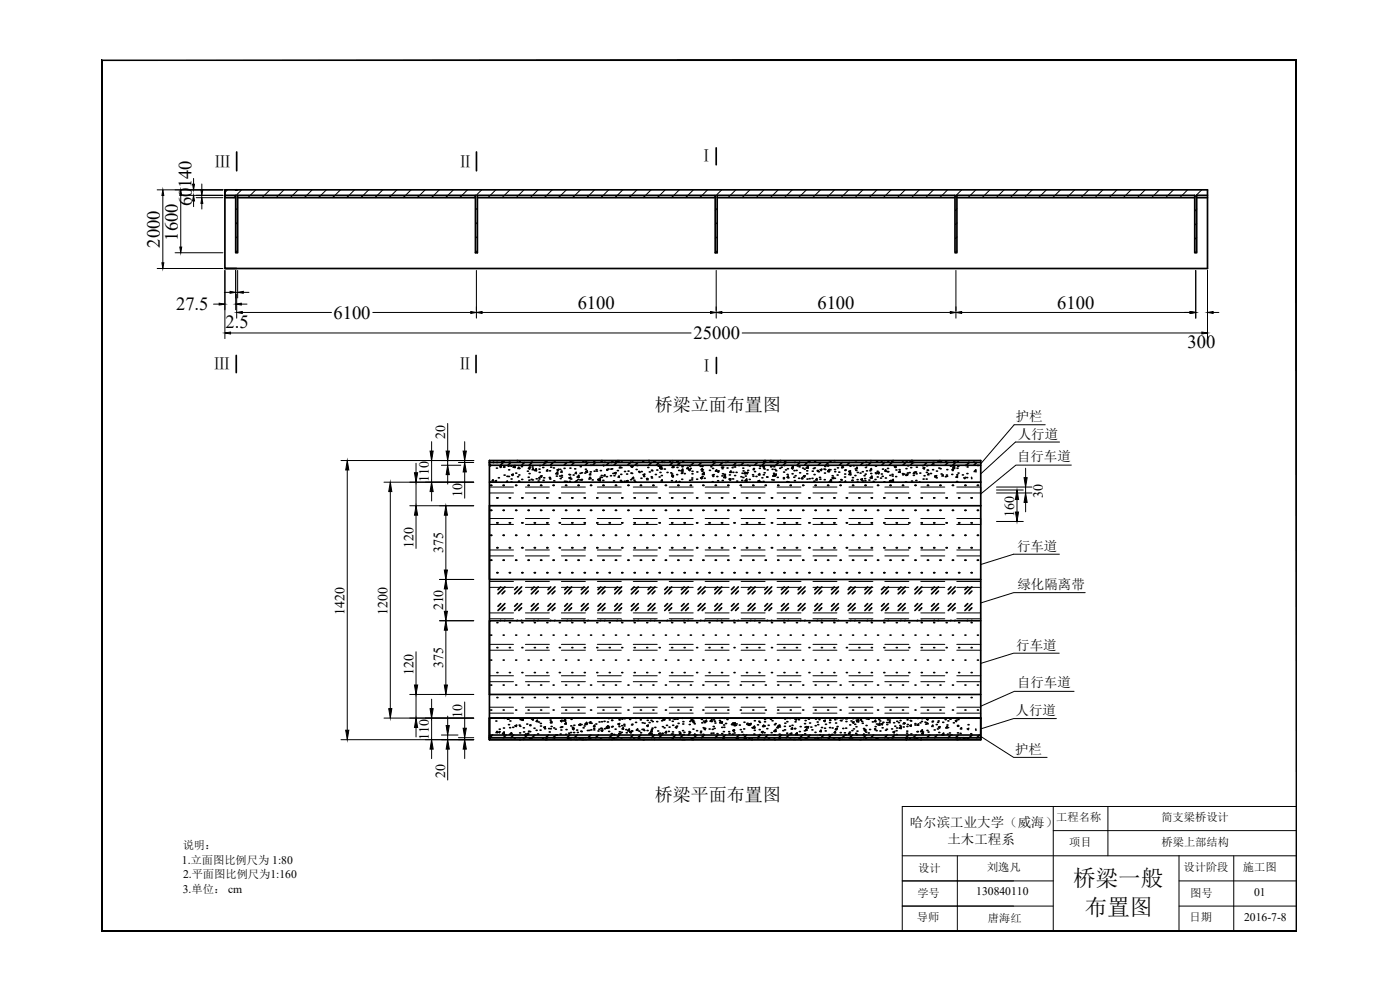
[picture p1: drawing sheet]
<svg xmlns="http://www.w3.org/2000/svg" width="420mm" height="297mm" viewBox="0 0 420 297" stroke-linecap="round" stroke-linejoin="round" font-family="sans-serif">
<defs><g id="words">
<g font-size="6.7">
<text x="322.1" y="265.9">桥梁一般</text>
<text x="325.6" y="274.5">布置图</text>
</g>
<g font-size="5.6">
<text x="57.5" y="56.6" transform="rotate(-90 57.5 56.6)">140</text>
<text x="57.5" y="61.8" transform="rotate(-90 57.5 61.8)">60</text>
<text x="48" y="74.3" transform="rotate(-90 48 74.3)">2000</text>
<text x="53.3" y="72.2" transform="rotate(-90 53.3 72.2)">1600</text>
<text x="52.8" y="93.1">27.5</text>
<text x="100.1" y="95.6">6100</text>
<text x="173.4" y="92.8">6100</text>
<text x="245.3" y="92.8">6100</text>
<text x="317.3" y="92.8">6100</text>
<text x="67.7" y="98.3">2.5</text>
<text x="208.1" y="101.8">25000</text>
<text x="356.4" y="104.4">300</text>
</g>
<g font-size="5.4">
<text x="196.5" y="123.4">桥梁立面布置图</text>
<text x="196.5" y="240.3">桥梁平面布置图</text>
</g>
<g font-size="4.7">
<text x="64.5" y="50.1">Ⅲ</text>
<text x="137.3" y="50.1">Ⅱ</text>
<text x="209.7" y="48.3">Ⅰ</text>
<text x="64.3" y="110.6">Ⅲ</text>
<text x="137.2" y="110.6">Ⅱ</text>
<text x="209.8" y="111.4">Ⅰ</text>
</g>
<g font-size="4.2">
<text x="133.6" y="131.8" transform="rotate(-90 133.6 131.8)">20</text>
<text x="128.7" y="144.6" transform="rotate(-90 128.7 144.6)">110</text>
<text x="138.7" y="149.2" transform="rotate(-90 138.7 149.2)">10</text>
<text x="313" y="149.3" transform="rotate(-90 313 149.3)">30</text>
<text x="304.4" y="155" transform="rotate(-90 304.4 155)">160</text>
<text x="124.1" y="164.3" transform="rotate(-90 124.1 164.3)">120</text>
<text x="133" y="165.9" transform="rotate(-90 133 165.9)">375</text>
<text x="103.4" y="184.4" transform="rotate(-90 103.4 184.4)">1420</text>
<text x="116.3" y="184.4" transform="rotate(-90 116.3 184.4)">1200</text>
<text x="133" y="183.2" transform="rotate(-90 133 183.2)">210</text>
<text x="124.1" y="202.4" transform="rotate(-90 124.1 202.4)">120</text>
<text x="133" y="200.4" transform="rotate(-90 133 200.4)">375</text>
<text x="138.7" y="215.4" transform="rotate(-90 138.7 215.4)">10</text>
<text x="128.7" y="222.1" transform="rotate(-90 128.7 222.1)">110</text>
<text x="133.6" y="233.4" transform="rotate(-90 133.6 233.4)">20</text>
</g>
<g font-size="4">
<text x="304.8" y="126.4">护栏</text>
<text x="305.4" y="131.7">人行道</text>
<text x="305.2" y="138.3">自行车道</text>
<text x="305.2" y="165.2">行车道</text>
<text x="305.4" y="176.6">绿化隔离带</text>
<text x="305" y="194.9">行车道</text>
<text x="305.2" y="206.2">自行车道</text>
<text x="304.8" y="214.5">人行道</text>
<text x="304.6" y="226.3">护栏</text>
<text x="273" y="248.2">哈尔滨工业大学（威海）</text>
<text x="284.3" y="253.4">土木工程系</text>
</g>
<g font-size="3.5">
<text x="54.6" y="259.1">1.立面图比例尺为 1:80</text>
<text x="54.9" y="263.4">2.平面图比例尺为1:160</text>
<text x="54.9" y="267.8">3.单位： cm</text>
<text x="293" y="268.6">130840110</text>
<text x="376.4" y="268.9">01</text>
<text x="373.4" y="276.5">2016-7-8</text>
</g>
<g font-size="3.4">
<text x="317" y="246.3">工程名称</text>
<text x="348.5" y="246.4">简支梁桥设计</text>
<text x="54.8" y="254.8">说明：</text>
<text x="320.9" y="253.9">项目</text>
<text x="348.6" y="254">桥梁上部结构</text>
<text x="275.6" y="261.6">设计</text>
<text x="296.2" y="261.4">刘逸凡</text>
<text x="355.2" y="261.3">设计阶段</text>
<text x="373" y="261.3">施工图</text>
<text x="275.3" y="269.2">学号</text>
<text x="357.2" y="269">图号</text>
<text x="275.1" y="276.2">导师</text>
<text x="296.5" y="276.6">唐海红</text>
<text x="357" y="276.2">日期</text>
</g>
</g></defs>
<!-- layer: 0 -->
<g fill="none" stroke="#000" stroke-width=".51">
<path d="M67.5 57h294.9v23.6h-294.9zM67.5 57v2.3h3.2M67.5 58.6h3.2v17.2h.6v-17.2h71.4v17.2h.6v-17.2h71.3v17.2h.6v-17.2h71.4v17.2h.6v-17.2h71.4v17.2h.5v-17.2h3.3M71 57h-.3h.6M71 45.6v5.6M71.3 59.3h71.4M143 45.6v5.6M143.3 59.3h71.3M214.9 44.4v5M215.2 59.3h71.4M287.2 59.3h71.4M359.1 59.3h3.3"/>
<path d="M67.5 80.6h3.5M70.9 106.6v5.2M142.9 106.6v5.2M215 107.3v4.7M146.9 138.2v6.5h147.4M146.9 138.2v.6h147.4M146.9 138.8v.8h147.4M146.9 138.2h147.4v13.5M146.9 138.8h.1M147.1 139.6l.1 .2M148 138.8h.1M150.4 139.9l-.1 .3-.3-.2"/>
<path d="M151 138.8l-.8 .8M153.3 138.8l-.8 .8M154.5 139.7l-.5 .5 .6 .1-.1-.6M155.2 138.2h.2M157.4 138.8l-.8 .8M159.6 138.8l-.8 .8M163.7 138.6l.4-.2-.2 .4zM163.7 138.8l-.8 .8M166 138.8l-.8 .8M170.1 138.8l-.8 .8M172.3 138.8l-.8 .8M176.4 138.8l-.8 .8"/>
<path d="M178.7 138.8l-.8 .8M180.5 138.2l-.1 .1h.3v-.1M180.9 139.6h.3M182.8 138.8l-.8 .8M184.9 138.3l.1 .4h-.3zM185.1 138.8l-.9 .8M185.3 138.2l.5 .2v-.2M189.2 138.8l-.9 .8M189.2 138.7v.1M189.3 138.7v.1M191.4 138.8l-.8 .8M194.7 138.2h.2"/>
<path d="M195.5 138.8l-.8 .8M197.8 139.6l-.2 .2h.3v-.2M197.8 138.8l-.9 .8M198.5 139.8l.1 .6-.6-.1zM201.9 138.8l-.8 .8M202.2 139.8v.4h-.3zM203.1 138.6l.5-.2-.2 .4zM204.1 138.8l-.8 .8M208.2 138.8l-.8 .8M210.5 138.8l-.9 .8M214.6 138.8l-.8 .8M216.8 138.8l-.8 .8"/>
<path d="M220.4 139.6h.3M220.9 138.8l-.8 .8M223.2 138.8l-.8 .8M227.3 138.8l-.8 .8M229 140l.4-.2-.1 .4zM229.4 138.2l-.2 .2 .5 .1v-.3M229.5 138.8l-.8 .8M231.2 138.2l-.1 .1h.4v-.1M233.7 138.8l-.9 .8M234.2 138.2h.1M235.8 138.7h-.4l.3-.3 .1 .3M235.9 138.8l-.8 .8"/>
<path d="M240 138.8l-.8 .8M242.2 138.8l-.8 .8M242.5 139.9v.6l-.5-.1zM242.9 138.7l-.3-.1 .4-.2-.1 .3M246.4 138.8l-.9 .8M248.5 139.6l-.2 .2M248.6 139.6l.1 .2M248.6 138.8l-.8 .8M252.7 138.8l-.8 .8M255 138.8l-.9 .8M259.1 138.8l-.9 .8M259.9 139.6h.3"/>
<path d="M261.3 138.8l-.8 .8M265.4 138.8l-.8 .8M267.7 138.8l-.8 .8M268.4 140l.5-.2-.2 .4zM271.8 138.8l-.8 .8M273.5 138.2l-.3 .3 .5 .1v-.4M273.7 138.2h.1M274 138.8l-.8 .8M278.1 138.8l-.8 .8M280.4 138.8l-.8 .8M282 138.2l-.1 .1 .3 .1v-.2M282.1 138.5l.4-.1-.1 .3z"/>
<path d="M284.5 138.8l-.8 .8M286.4 138.4l.1 .3h-.3zM286.7 138.8l-.8 .8M290.7 138.7v.1M290.8 138.8l-.8 .8M293.1 138.8l-.8 .8M146.9 144.7v7h147.4M147.7 144.3l.2-.3 .1 .4M148.5 144.4l.5-.2-.2 .4M151.1 140.2l.3-.4 .1 .4M152 144.7l.2-.3 .1 .3M153.6 142.4l.4-.1-.1 .3-.3-.1"/>
<path d="M155.4 140.6l.3-.4 .1 .4M158.6 140.5l.4-.1-.1 .3zM160 140.6l-.3 .3M160 140.6l.1 .4M161 141.2l-.1-.5-.4 .4 .5 .1M162.2 142.9l.4-.1-.1 .3zM164 141.3l.3-.3 .1 .4M167.2 141l.5-.2-.2 .4zM167.3 141.6l.1 .6-.6-.1zM168.3 141.7l.3-.3 .1 .3M170.8 143.4l.4-.2-.1 .4zM172.6 142.1l.3-.4 .1 .4"/>
<path d="M173.7 142.6l.1 .6-.6-.1zM175.8 141.5l.4-.2-.1 .4zM176.9 142.5l.3-.4 .1 .4M179.4 143.9l.4-.2-.1 .4zM180.1 143.6l.1 .6-.6-.1zM181.2 142.8l.3-.3 .1 .4M184.4 141.9l.5-.1-.1 .4zM185.5 143.2l.3-.3 .1 .3M186.5 144.6v.1M188 144.4l.4-.2-.1 .4zM189.5 140l.4-.2-.1 .4zM189.8 143.6l.3-.4 .1 .4"/>
<path d="M193.1 142.4l.4-.1-.1 .3zM194.1 144l.3-.4 .1 .4M198.1 140.5l.4-.2-.1 .4zM198.4 144.3l.3-.3 .1 .4M201.7 142.9l.4-.2-.1 .4zM202.7 144.7l.3-.3v.3M204.9 140.8v.6l-.5-.1zM206.5 140.2v.4h-.3zM206.7 141l.4-.2-.1 .4zM210.3 143.4l.4-.2-.1 .4zM210.7 140.6l.1 .4-.3-.1zM211.3 141.8v.5h-.5z"/>
<path d="M215 141l.1 .4-.4-.1zM215.3 141.5l.4-.2-.1 .3zM217.7 142.8l.1 .5h-.6zM218.9 143.9l.4-.2-.1 .4zM219.4 141.7h-.4l.3-.3 .1 .3M223.6 144.2l.5-.5v.6M223.6 144.3h.5M223.6 141.7l.1 .4h-.4zM223.9 141.9l.5-.1-.2 .3zM227.5 144.4l.4-.2-.1 .3zM227.9 142.1l.1 .4h-.4zM232.2 142.5l-.3 .3 .4 .1v-.4"/>
<path d="M232.6 142.4l.4-.1-.2 .3zM236.6 143.2h-.3l.2-.3 .1 .3M237.6 140.5l.4-.2-.1 .4zM240.8 143.2l.1 .4h-.3zM241.2 142.9l.4-.2-.1 .4zM245.1 143.6l.1 .4h-.4zM246.2 141l.4-.2-.1 .4zM248.9 140.9v.6l-.5-.1zM249.4 144l-.3 .3 .4 .1-.1-.4M249.8 143.4l.4-.2-.1 .4zM252.6 140.2l.3-.3 .1 .3M253.5 144.7l.2-.3 .1 .3"/>
<path d="M254.8 141.4l.4-.1-.1 .3zM255.3 141.9v.6l-.5-.1zM256.9 140.6l.3-.4 .1 .4M258.4 143.8l.4-.1-.1 .4zM261.2 140.9l.3-.3 .1 .4M261.7 142.9v.5h-.5zM263.4 141.9l.4-.1-.1 .3zM265.8 141l-.3 .3M265.8 141l.1 .4M267 144.3l.4-.1-.1 .3zM268 143.9l.1 .5h-.5zM269.8 141.7l.3-.3 .1 .3"/>
<path d="M272 142.4l.5-.2-.2 .4zM274.1 142.1l.3-.4 .1 .4M276 144.7h.1M277.1 140.5l.4-.2-.1 .4zM278.4 142.5l.3-.4 .1 .4M280.6 142.9l.5-.2-.2 .4zM282.7 142.8l.3-.3 .1 .4M285.7 140.9l.4-.1-.1 .4zM286 140.5l.4-.5 .1 .6M287 143.2l.3-.3 .1 .3M289.7 143.2l-.1 .4-.3-.2M291.6 143.2v.4"/>
<path d="M292.4 141.5l.4-.5 .1 .6M294.3 151.7v63.8M150.3 176.1l-.8 .8M151.5 176.1l-2 2.1M151.5 177.3l-.8 .9M155.3 176.1l-.9 .8M156.5 176.1l-2.1 2.1M156.5 177.3l-.8 .9M160.3 176.1l-.8 .8M161.5 176.1l-2 2.1M161.5 177.3l-.8 .9M165.3 176.1l-.8 .8"/>
<path d="M166.6 176.1l-2.1 2.1M166.6 177.3l-.9 .9M170.3 176.1l-.8 .8M171.5 176.1l-2 2.1M171.5 177.3l-.8 .9M175.3 176.1l-.8 .8M176.5 176.1l-2 2.1M176.5 177.3l-.8 .9M180.3 176.1l-.8 .8M181.6 176.1l-2.1 2.1M181.6 177.3l-.9 .9M185.3 176.1l-.8 .8"/>
<path d="M186.6 176.1l-2.1 2.1M186.6 177.3l-.9 .9M190.3 176.1l-.8 .8M191.6 176.1l-2.1 2.1M191.6 177.3l-.9 .9M195.3 176.1l-.8 .8M196.6 176.1l-2.1 2.1M196.6 177.3l-.9 .9M200.3 176.1l-.8 .8M201.6 176.1l-2.1 2.1M201.6 177.3l-.9 .9M205.3 176.1l-.8 .8"/>
<path d="M206.6 176.1l-2.1 2.1M206.6 177.3l-.8 .9M210.3 176.1l-.8 .8M211.6 176.1l-2.1 2.1M211.6 177.3l-.9 .9M215.3 176.1l-.8 .8M216.6 176.1l-2.1 2.1M216.6 177.3l-.8 .9M220.3 176.1l-.8 .8M221.6 176.1l-2.1 2.1M221.6 177.3l-.8 .9M225.4 176.1l-.9 .8"/>
<path d="M226.6 176.1l-2.1 2.1M226.6 177.3l-.8 .9M230.3 176.1l-.8 .8M231.6 176.1l-2.1 2.1M231.6 177.3l-.8 .9M235.4 176.1l-.9 .8M236.6 176.1l-2.1 2.1M236.6 177.3l-.8 .9M240.4 176.1l-.9 .8M241.6 176.1l-2.1 2.1M241.6 177.3l-.8 .9M245.4 176.1l-.9 .8"/>
<path d="M246.6 176.1l-2.1 2.1M246.6 177.3l-.8 .9M250.4 176.1l-.9 .8M251.6 176.1l-2.1 2.1M251.6 177.3l-.8 .9M255.4 176.1l-.9 .8M256.6 176.1l-2.1 2.1M256.6 177.3l-.8 .9M260.4 176.1l-.8 .8M261.6 176.1l-2 2.1M261.6 177.3l-.8 .9M265.4 176.1l-.8 .8"/>
<path d="M266.6 176.1l-2 2.1M266.6 177.3l-.8 .9M270.4 176.1l-.8 .8M271.6 176.1l-2 2.1M271.6 177.3l-.8 .9M275.4 176.1l-.8 .8M276.6 176.1l-2 2.1M276.6 177.3l-.8 .9M280.4 176.1l-.8 .8M281.7 176.1l-2.1 2.1M281.7 177.3l-.9 .9M285.4 176.1l-.8 .8"/>
<path d="M286.7 176.1l-2.1 2.1M286.7 177.3l-.9 .9M290.4 176.1l-.8 .8M291.7 176.1l-2.1 2.1M291.7 177.3l-.9 .9M294.3 173.9h-147.4v-22.2v56.7v-22.2h147.4M150.3 181.1l-.8 .8M150.3 186.1l-.2 .1M151.5 181.1l-2 2.1M151.5 186.1l-.1 .1M151.5 182.4l-.8 .8M155.3 181.1l-.9 .8"/>
<path d="M155.3 186.1l-.2 .1M156.5 181.1l-2.1 2.1M156.5 186.1l-.1 .1M156.5 182.4l-.8 .8M160.3 181.1l-.8 .8M160.3 186.1l-.2 .1M161.5 181.1l-2 2.1M161.5 186.1l-.1 .1M161.5 182.4l-.8 .8M165.3 181.1l-.8 .8M165.3 186.1l-.2 .1M166.6 181.1l-2.1 2.1"/>
<path d="M166.6 186.1l-.2 .1M166.6 182.4l-.9 .8M170.3 181.1l-.8 .8M170.3 186.1l-.1 .1M171.5 181.1l-2 2.1M171.5 186.1l-.1 .1M171.5 182.4l-.8 .8M175.3 181.1l-.8 .8M175.3 186.1l-.2 .1M176.5 181.1l-2 2.1M176.5 186.1l-.1 .1M176.5 182.4l-.8 .8"/>
<path d="M180.3 181.1l-.8 .8M180.3 186.1l-.1 .1M181.6 181.1l-2.1 2.1M181.6 186.1l-.2 .1M181.6 182.4l-.9 .8M185.3 181.1l-.8 .8M185.3 186.1l-.1 .1M186.6 181.1l-2.1 2.1M186.6 186.1l-.2 .1M186.6 182.4l-.9 .8M190.3 181.1l-.8 .8M190.3 186.1l-.1 .1"/>
<path d="M191.6 181.1l-2.1 2.1M191.6 186.1l-.2 .1M191.6 182.4l-.9 .8M195.3 181.1l-.8 .8M195.3 186.1l-.1 .1M196.6 181.1l-2.1 2.1M196.6 186.1l-.2 .1M196.6 182.4l-.9 .8M200.3 181.1l-.8 .8M200.3 186.1l-.1 .1M201.6 181.1l-2.1 2.1M201.6 186.1l-.2 .1"/>
<path d="M201.6 182.4l-.9 .8M205.3 181.1l-.8 .8M205.3 186.1l-.1 .1M206.6 181.1l-2.1 2.1M206.6 186.1l-.2 .1M206.6 182.4l-.8 .8M210.3 181.1l-.8 .8M210.3 186.1l-.1 .1M211.6 181.1l-2.1 2.1M211.6 186.1l-.2 .1M211.6 182.4l-.9 .8M215.3 181.1l-.8 .8"/>
<path d="M215.3 186.1l-.1 .1M216.6 181.1l-2.1 2.1M216.6 186.1l-.2 .1M216.6 182.4l-.8 .8M220.3 181.1l-.8 .8M220.3 186.1l-.1 .1M221.6 181.1l-2.1 2.1M221.6 186.1l-.2 .1M221.6 182.4l-.8 .8M225.4 181.1l-.9 .8M225.4 186.1l-.2 .1M226.6 181.1l-2.1 2.1"/>
<path d="M226.6 186.1l-.1 .1M226.6 182.4l-.8 .8M230.3 181.1l-.8 .8M230.3 186.1l-.1 .1M231.6 181.1l-2.1 2.1M231.6 186.1l-.1 .1M231.6 182.4l-.8 .8M235.4 181.1l-.9 .8M235.4 186.1l-.2 .1M236.6 181.1l-2.1 2.1M236.6 186.1l-.1 .1M236.6 182.4l-.8 .8"/>
<path d="M240.4 181.1l-.9 .8M240.4 186.1l-.2 .1M241.6 181.1l-2.1 2.1M241.6 186.1l-.1 .1M241.6 182.4l-.8 .8M245.4 181.1l-.9 .8M245.4 186.1l-.2 .1M246.6 181.1l-2.1 2.1M246.6 186.1l-.1 .1M246.6 182.4l-.8 .8M250.4 181.1l-.9 .8M250.4 186.1l-.2 .1"/>
<path d="M251.6 181.1l-2.1 2.1M251.6 186.1l-.1 .1M251.6 182.4l-.8 .8M255.4 181.1l-.9 .8M255.4 186.1l-.2 .1M256.6 181.1l-2.1 2.1M256.6 186.1l-.1 .1M256.6 182.4l-.8 .8M260.4 181.1l-.8 .8M260.4 186.1l-.2 .1M261.6 181.1l-2 2.1M261.6 186.1l-.1 .1"/>
<path d="M261.6 182.4l-.8 .8M265.4 181.1l-.8 .8M265.4 186.1l-.2 .1M266.6 181.1l-2 2.1M266.6 186.1l-.1 .1M266.6 182.4l-.8 .8M270.4 181.1l-.8 .8M270.4 186.1l-.2 .1M271.6 181.1l-2 2.1M271.6 186.1l-.1 .1M271.6 182.4l-.8 .8M275.4 181.1l-.8 .8"/>
<path d="M275.4 186.1l-.2 .1M276.6 181.1l-2 2.1M276.6 186.1l-.1 .1M276.6 182.4l-.8 .8M280.4 181.1l-.8 .8M280.4 186.1l-.2 .1M281.7 181.1l-2.1 2.1M281.7 186.1l-.2 .1M281.7 182.4l-.9 .8M285.4 181.1l-.8 .8M285.4 186.1l-.1 .1M286.7 181.1l-2.1 2.1"/>
<path d="M286.7 186.1l-.2 .1M286.7 182.4l-.9 .8M290.4 181.1l-.8 .8M290.4 186.1l-.1 .1M291.7 181.1l-2.1 2.1M291.7 186.1l-.2 .1M291.7 182.4l-.9 .8M146.9 215.5h147.4M146.9 215.5v6.4M148.9 219.8l.3-.3 .1 .4M150 219.5l-.1 .4M150 219.5l-.4 .2"/>
<path d="M151.2 215.5h.2M152.6 215.5l-.2 .2h.3v-.2M154.6 217.8l.4-.2-.1 .4zM156.9 215.7l.1 .4h-.4zM159.7 215.8l.4-.1-.2 .3zM161.2 216.1l.1 .4h-.4zM163.2 218.2l.5-.1-.2 .3zM165.5 216.5l.1 .4-.4-.1zM168.3 216.3l.4-.2-.1 .4zM169.6 215.8l.1 .6-.5-.1zM169.9 217.2h-.4l.3-.3 .1 .3M171.8 218.7l.5-.2-.2 .4z"/>
<path d="M174.1 217.2l.1 .4h-.4zM176.1 216.8v.6l-.5-.1zM176.9 216.8l.4-.2-.1 .4zM178.4 217.6l.1 .4h-.3zM180.5 219.2l.4-.2-.1 .4zM182.4 217.8l.1 .5-.5-.1zM182.7 218l-.3 .3 .4 .1-.1-.4M185.5 217.3l.4-.2-.1 .4zM187 218.4l.1 .3h-.4zM188.8 218.8l.1 .5-.5-.1zM189.1 219.7l.4-.2-.1 .4zM190.7 215.5h.2"/>
<path d="M191.3 218.7l.1 .4h-.4zM194.1 217.7l.4-.1-.1 .4zM195.2 219.8l.1 .5-.5-.1zM195.6 219.1l-.3 .4h.4l-.1-.4M199.2 215.8l.4-.2-.2 .4zM199.9 219.5l.1 .4-.4-.1zM202.7 218.2l.5-.1-.2 .3zM203.3 215.5l-.2 .2h.4l-.1-.2M204.2 219.9l.1 .3h-.4zM207.1 215.5h.2M207.3 215.5h.1M207.7 215.7l.1 .4h-.4z"/>
<path d="M207.8 216.3l.4-.2-.1 .4zM211.3 218.7l.4-.2-.1 .4zM212 216.1l-.3 .4h.4l-.1-.4M213.6 215.9l.1 .6-.5-.1zM216.3 216.5l.1 .4-.4-.1zM216.4 216.8l.4-.2-.1 .4zM219.9 219.2l.5-.2-.1 .4zM220 216.9l.1 .6-.5-.1zM220.6 216.9l.1 .3h-.4zM224.9 217.2l.1 .4h-.4zM225 217.3l.4-.2-.1 .3zM226.4 217.9l.1 .6-.6-.1z"/>
<path d="M228.6 219.7l.4-.2-.2 .4zM229.2 217.6v.4h-.3zM230.2 215.5h.1M232.8 218.9l.1 .6-.6-.1zM233.5 218v.4l-.3-.1zM233.6 217.7l.4-.1-.1 .3zM237.8 218.4v.3h-.3zM238.6 215.8l.4-.2-.1 .4zM242.1 219.1h-.3l.3-.4 .1 .4M242.2 218.2l.4-.2-.1 .4zM246.4 219.1v.4h-.3zM247.2 216.3l.5-.2-.2 .4z"/>
<path d="M250.7 219.5v.4l-.3-.1zM250.8 215.5l.5 .1M250.8 218.7l.4-.2-.1 .4zM251.3 215.5v.1M254.1 215.5l-.3 .2M254.2 215.5v.2M255 219.9v.3h-.3zM255.9 216.7l.4-.1-.1 .4zM257.6 216l-.5 .5M257.6 216l.1 .6-.6-.1M258.1 216.1l.3-.4 .1 .4M259.4 219.2l.5-.2-.2 .4z"/>
<path d="M262.4 216.5l.3-.4 .1 .4M264 217l.1 .6-.6-.1zM264.5 217.2l.4-.1-.1 .3zM266.7 216.8l.3-.3 .1 .4M268.5 219.5l-.5 .1 .3 .3 .2-.4M269.7 215.5h.1M269.8 215.5h.1M270.4 218l.1 .6-.6-.1zM271 217.2l.3-.3 .1 .3M273.1 217.7l.4-.1-.1 .3zM275.3 217.6l.3-.4 .1 .4M276.8 219l.1 .6-.6-.1z"/>
<path d="M278.1 215.8l.4-.2-.1 .4zM279.6 218l.3-.4 .1 .4M282 218.4l-.3-.2 .4-.2-.1 .4M283.9 218.3l.3-.3 .1 .4M286.7 216.3l.4-.2-.1 .4zM288.5 218.4l-.3 .3M288.5 218.4l.1 .3M290.7 218.5l-.1 .4-.3-.2M292.8 218.7l.1 .4M294.3 208.4h-147.4v7.1M294.3 215.5h-147.4v6.4M294.3 215.5v6.4"/>
<path d="M146.9 221.9h147.4M147.8 220.5l-.8 .8M150.8 220.1l.5-.5v.6M151.9 220.5l-.8 .8M153.2 220.2l.3-.3 .1 .3M154.1 220.5l-.8 .8M157.5 220.5l.3-.3v.3M158.2 220.2l.4-.2-.1 .4zM158.3 220.5l-.9 .8M160.5 220.5l-.8 .8M163.8 221.9l.3-.3v.3M164.6 220.5l-.8 .8"/>
<path d="M166.2 221.3l.2 .1M166.4 221.3v.1M166.8 220.5l-.8 .8M167.2 220.5h-.1M167.2 220.5h.1M170.7 221.4v.3h-.3zM171 220.5l-.8 .8M173.2 220.5l-.8 .8M174.8 221.9l.2-.2v.2M177.3 220.5l-.8 .8M179.6 220.5l-.9 .8M183.7 220.5l-.8 .8"/>
<path d="M184 221.6l.5-.2-.2 .4zM185.9 220.5l-.8 .8M190 220.5l-.8 .8M192.3 220.5l-.8 .8M196.4 220.5l-.8 .8M197.7 220.2l.4-.2-.1 .4zM198.6 220.5l-.8 .8M202.7 220.5l-.8 .8M205 220.5l-.8 .8M206.7 220.5h-.1M206.7 220.5h.1M207.8 221.9l.2-.2 .1 .2"/>
<path d="M208.3 220.5l.2-.3 .1 .3M209.1 220.5l-.8 .8M211.3 220.5l-.8 .8M215.4 220.5l-.8 .8M217.2 221.3v.1M217.7 220.5l-.8 .8 .3 .1M221.4 221.4l.1 .3h-.4zM221.8 220.5l-.8 .8M223.5 221.6l.4-.2-.1 .4zM224.1 220.5l-.9 .8M225.5 221.9l.2-.2 .1 .2M228.2 220.5l-.9 .8"/>
<path d="M230.4 220.5l-.8 .8M232.6 221.9h-.1M232.6 221.9h.1M234.5 220.5l-.8 .8M236.8 220.5l-.8 .8M237.2 220.1l.4-.1-.1 .3zM238.7 220.3l.5-.4 .1 .5zM240.9 220.5l-.8 .8M243.1 220.5l-.8 .8M245.1 221.3h.6M246 220.5h.2M247.2 220.5l-.8 .8"/>
<path d="M249.5 220.5l-.8 .8M251.9 221.9h.1M253.6 220.5l-.8 .8M255.8 220.5l-.8 .8M259 220.5l.3-.3v.3M259.9 220.5l-.8 .8M262.2 220.5l-.8 .8M263 221.6l.4-.2-.1 .4zM266.3 220.5l-.8 .8M267.6 221.3l.3 .1M267.9 221.3v.1M268.6 220.5l-.9 .8"/>
<path d="M271.9 221.9h.1M272.2 221.4v.3h-.3l.3-.3M272.7 220.5l-.9 .8M274.9 220.5l-.8 .8M276.3 221.9l.2-.2v.2M276.7 220.1l.4-.1-.1 .3zM279 220.5l-.8 .8M281.3 220.5l-.8 .8M283.1 220.5h-.4l.5-.5v.5M285.4 220.5l-.8 .8M285.7 220.5h.1M287.6 220.5l-.8 .8"/>
<path d="M289.2 221.3l-.1 .2 .5 .1v-.3M291.7 220.5l-.8 .8M294 220.5l-.8 .8M294.3 221.3h-147.4v.6h147.4M294.3 220.5h-147.4v.8"/>
</g>
<path d="M67.5 80.6h15.8M89.3 80.6h6M101.3 80.6h15.7" fill="none" stroke="#000" stroke-width=".3"/>
<!-- layer: VhF -->
<g fill="none" stroke="#000" stroke-width=".3">
<path d="M389.1 18v9.4M270.8 256.8h118.3M287.3 256.8v22.6M316.1 242v37.4M316.1 249.2h73M332.5 242v14.8M353.8 256.8v22.6M370.3 256.8v22.6M389.1 242h-118.3v37.4M270.8 271.9h45.3M270.8 264.3h45.3M353.8 271.9h35.3"/>
<path d="M353.8 264.3h35.3"/>
</g>
<path d="M30.5 279.4h358.6zM30.5 279.4l358.5-.1zM30.5 18v261.4zM30.5 18l.2 261.3zM30.5 18h358.6zM30.7 18.2l358.4-.2zM389 18.2l.1 261.2v-261.4zM389 18.2l.1 261.2z" fill="#000" stroke="#000" stroke-width=".3"/>
<g fill="none" stroke="#000" stroke-width=".3">
<path d="M47.2 57h19.7M48.9 58.7v20.1M54.2 58.7v15.4M56.4 58.6h10.5M58.1 53.6v1.7M58.9 59.3h8M60.6 55.2v1.7M68.3 57l-.8 .8M72.5 57l-2.3 2.3M76.8 57l-2.4 2.3M81 57l-2.4 2.3M85.2 57l-2.3 2.3"/>
<path d="M89.5 57l-2.4 2.3M93.7 57l-2.4 2.3M98 57l-2.4 2.3 .7-.7M102.2 57l-2.4 2.3 .7-.7M106.4 57l-2.4 2.3 .8-.7M110.7 57l-2.4 2.3M114.9 57l-2.4 2.3M119.1 57l-2.3 2.3M123.4 57l-2.4 2.3 .7-.7M127.6 57l-2.4 2.3 .8-.7M131.8 57l-2.3 2.3M136.1 57l-2.4 2.3"/>
<path d="M140.3 57l-2.3 2.3M144.6 57l-2.4 2.3M148.8 57l-2.4 2.3M153 57l-2.3 2.3M157.3 57l-2.4 2.3M161.5 57l-2.4 2.3M165.7 57l-2.3 2.3 .7-.7M170 57l-2.4 2.3 .7-.7M174.2 57l-2.4 2.3 .8-.7M178.4 57l-2.3 2.3M182.7 57l-2.4 2.3M186.9 57l-2.3 2.3"/>
<path d="M191.2 57l-2.4 2.3 .7-.7M195.4 57l-2.4 2.3 .8-.7M199.6 57l-2.3 2.3M203.9 57l-2.4 2.3M208.1 57l-2.3 2.3M212.4 57l-2.4 2.3 .7-.7M216.6 57l-2.4 2.3M220.8 57l-2.3 2.3M225.1 57l-2.4 2.3M229.3 57l-2.4 2.3M233.5 57l-2.3 2.3M237.8 57l-2.4 2.3"/>
<path d="M242 57l-2.4 2.3M246.2 57l-2.3 2.3M250.5 57l-2.4 2.3M254.7 57l-2.3 2.3M259 57l-2.4 2.3M263.2 57l-2.4 2.3M267.4 57l-2.3 2.3M271.7 57l-2.4 2.3M275.9 57l-2.3 2.3M280.2 57l-2.4 2.3M284.4 57l-2.4 2.3M288.6 57l-2 2"/>
<path d="M292.9 57l-2.4 2.3M297.1 57l-2.4 2.3M301.3 57l-2.3 2.3M305.6 57l-2.4 2.3M309.8 57l-2.3 2.3M314 57l-2.3 2.3M318.3 57l-2.4 2.3M322.5 57l-2.3 2.3M326.8 57l-2.4 2.3M331 57l-2.4 2.3M335.2 57l-2.3 2.3M339.5 57l-2.4 2.3"/>
<path d="M343.7 57l-2.4 2.3M348 57l-2.4 2.3M352.2 57l-2.4 2.3M356.4 57l-2.3 2.3M360.7 57l-2.1 2.1M52.5 75.8h14.4M58.1 60.3v1.7M60.6 61v1.7M71.3 62.4l-.6 .6M71.3 66.6l-.6 .6M71.3 70.9l-.6 .6M71.3 75.1l-.6 .6"/>
<path d="M143.3 62.5l-.6 .6M143.3 66.7l-.6 .6M143.3 71l-.6 .5M143.3 75.2l-.6 .6M215.2 62.5l-.6 .6M215.2 66.8l-.6 .6M215.2 71l-.6 .6M215.2 75.3l-.5 .5M287.2 62.6l-.6 .6M287.2 66.9l-.6 .6M287.2 71.1l-.6 .6M287.2 75.3l-.5 .5"/>
<path d="M359.1 62.7l-.5 .6M359.1 67l-.5 .5M359.1 71.2l-.5 .6M359.1 75.4l-.4 .4M47.2 80.6h19.7M64.1 91.2h1.7M67.3 87.7h1.7M67.5 81.1v20.5M69.2 99.9h138.2M70.7 81.1v11.8M71 88.3v7.2M71.3 81.1v8.3"/>
<path d="M72.4 91.2h1.7M72.7 93.7h26.8M73 87.7h1.7M111.9 93.7h29.4M143 81.1v14.4M144.7 93.7h68.5M214.9 81.1v14.4M216.6 93.7h68.6M222.7 99.9h138M286.9 81.1v14.4M288.6 93.7h68.6M358.9 81.1v14.4"/>
<path d="M362.4 81.1v20.5M364.1 93.7h1.7M102.3 138.2h39.9M124.9 139v2.8M129.5 132.5v2.8M129.5 138.2v6.5M132.5 139.6h5.8M134.4 127.1v8.2M134.4 138.2v1.4M137.6 138.8h4.6M139.5 132.5v2.8M139.5 138.2v.6"/>
<path d="M313.7 127.4h-9.3l-10.1 11.7M318 132.6h-13.2l-10.5 9.6M321.5 139.6h-16.6l-10.6 8.6M104.2 141v78.1M115.2 144.7h27M117.1 147.5v65.1M123 151.7h19.2M124.9 144.7v7M124.9 154.6v9.9M129.5 147.5v2.8M133.8 154.6v16.4M134.4 142.4v2.8"/>
<path d="M139.5 141.6v7.9M294.3 146.1v1.8M294.3 155.6v1.8M299.1 147h8M299.1 156.5h8M299.1 146.1h10.6M299.1 147.9h10.6M305.2 149.9v3.7M307.8 140.5v2.8M307.8 146.1v1.8M307.8 150.7v2.9M131.9 173.9h10.3"/>
<path d="M133.8 176.7v6.7M317.9 166.3h-13.7l-9.9 3.1M325.7 177.8h-21.5l-9.9 3.1M124.9 195.6v9.9M131.9 186.2h10.3M133.8 189.1v16.4M317.9 196h-13.7l-9.9 3.1M115.2 215.5h27M123 208.4h19.2M124.9 208.4v7.1M124.9 218.3v2.8M129.5 209.8v2.8"/>
<path d="M129.5 215.5v6.4M134.4 214.9v2.8M139.5 210.6v7.9M317 215.6h-12.8l-9.9 3.1M322.3 207.4h-17.9l-10.1 4.5M102.3 221.9h39.9M129.5 224.8v2.8M132.5 220.5h4.9M134.4 220.5v1.4M134.4 224.8v9.2M137.6 221.3h4.6M139.5 221.3v.6"/>
<path d="M139.5 224.8v2.8M294.3 221l9.9 6.2h10.1"/>
</g>
<g fill="#000" stroke="#000" stroke-width=".3">
<path d="M48.9 57l.3 1.7h-.6zM54.2 57l.3 1.7h-.5zM57.8 55.3h.6l-.3 1.7zM60.3 56.9h.6l-.3 1.7zM48.6 78.8h.6l-.3 1.8zM54 74.1h.5l-.3 1.7zM58.1 58.6l.3 1.7h-.6zM60.6 59.3l.3 1.7h-.6zM65.8 91l1.7 .2-1.7 .3zM69 87.4l1.7 .3-1.7 .3zM67.5 99.9l1.7-.3v.6zM70.7 91.2l1.7-.2v.5z"/>
<path d="M71 93.7l1.7-.2v.5zM71.3 87.7l1.7-.3v.6zM141.3 93.5l1.7 .2-1.7 .3zM143 93.7l1.7-.2v.5zM213.2 93.5l1.7 .2-1.7 .3zM214.9 93.7l1.7-.2v.5zM285.2 93.5l1.7 .2-1.7 .3zM286.9 93.7l1.7-.2v.5zM357.2 93.5l1.7 .2-1.7 .3zM360.7 99.6l1.7 .3-1.7 .3zM362.4 93.7l1.7-.2v.5zM129.1 135.3h.9l-.5 2.9z"/>
<path d="M133.9 135.3h.9l-.4 2.9zM139 135.3h.9l-.4 2.9zM104.2 138.2l.5 2.8h-.9zM117.1 144.7l.5 2.8h-.9zM124.4 141.8h.9l-.4 2.9zM124.9 151.7l.4 2.9h-.9zM129.5 144.7l.5 2.8h-.9zM133.8 151.7l.5 2.9h-1zM134.4 139.6l.4 2.8h-.9zM139.5 138.8l.4 2.8h-.9zM305.2 147l.5 2.9h-.9zM304.8 153.6h.9l-.5 2.9z"/>
<path d="M307.3 143.3h1l-.5 2.8zM307.8 147.9l.5 2.8h-1zM133.3 171h1l-.5 2.9zM133.8 173.9l.5 2.8h-1zM133.3 183.4h1l-.5 2.8zM133.8 186.2l.5 2.9h-1zM103.8 219.1h.9l-.5 2.8zM116.7 212.6h.9l-.5 2.9zM124.9 215.5l.4 2.8h-.9zM124.4 205.5h.9l-.4 2.9zM129.1 212.6h.9l-.5 2.9zM133.3 205.5h1l-.5 2.9z"/>
<path d="M133.9 217.7h.9l-.4 2.8zM139 218.5h.9l-.4 2.8zM129.5 221.9l.5 2.9h-.9zM134.4 221.9l.4 2.9h-.9zM139.5 221.9l.4 2.9h-.9z"/>
</g>
<!-- layer: 0 -->
<g fill="#000">
<circle cx="146.9" cy="139.6" r=".25"/>
<circle cx="149" cy="138.7" r=".25"/>
<circle cx="150.1" cy="139.7" r=".25"/>
<circle cx="150.6" cy="138.6" r=".25"/>
<circle cx="151.1" cy="138.6" r=".25"/>
<circle cx="152.5" cy="139.9" r=".25"/>
<circle cx="152.8" cy="138.3" r=".25"/>
<circle cx="153.3" cy="139.8" r=".25"/>
<circle cx="155.9" cy="138.5" r=".25"/>
<circle cx="156.5" cy="140" r=".25"/>
<circle cx="159.5" cy="138.7" r=".25"/>
<circle cx="161.9" cy="139.7" r=".25"/>
<circle cx="166.3" cy="138.6" r=".25"/>
<circle cx="171.1" cy="138.5" r=".25"/>
<circle cx="171.7" cy="138.3" r=".25"/>
<circle cx="174.9" cy="138.4" r=".25"/>
<circle cx="175.7" cy="138.4" r=".25"/>
<circle cx="177.2" cy="139.6" r=".25"/>
<circle cx="178.2" cy="138.6" r=".25"/>
<circle cx="181.3" cy="138.7" r=".25"/>
<circle cx="183.4" cy="138.7" r=".25"/>
<circle cx="183.7" cy="138.5" r=".25"/>
<circle cx="185.2" cy="138.3" r=".25"/>
<circle cx="186.5" cy="138.3" r=".25"/>
<circle cx="189.4" cy="139.9" r=".25"/>
<circle cx="189.6" cy="139.9" r=".25"/>
<circle cx="189.7" cy="138.3" r=".25"/>
<circle cx="191.1" cy="139.7" r=".25"/>
<circle cx="192.9" cy="138.4" r=".25"/>
<circle cx="196.1" cy="138.6" r=".25"/>
<circle cx="196.5" cy="138.3" r=".25"/>
<circle cx="197.9" cy="139.7" r=".25"/>
<circle cx="198.6" cy="138.7" r=".25"/>
<circle cx="198.7" cy="138.7" r=".25"/>
<circle cx="199.3" cy="138.7" r=".25"/>
<circle cx="201" cy="138.4" r=".25"/>
<circle cx="201.7" cy="138.2" r=".25"/>
<circle cx="203.7" cy="139.6" r=".25"/>
<circle cx="204.7" cy="139.8" r=".25"/>
<circle cx="204.9" cy="138.5" r=".25"/>
<circle cx="206.9" cy="139.7" r=".25"/>
<circle cx="206.9" cy="139.8" r=".25"/>
<circle cx="210.1" cy="139.9" r=".25"/>
<circle cx="210.7" cy="140" r=".25"/>
<circle cx="213.9" cy="138.6" r=".25"/>
<circle cx="214.5" cy="138.7" r=".25"/>
<circle cx="217.7" cy="138.7" r=".25"/>
<circle cx="218.3" cy="138.3" r=".25"/>
<circle cx="220" cy="139.7" r=".25"/>
<circle cx="221.7" cy="139.7" r=".25"/>
<circle cx="224.3" cy="139.6" r=".25"/>
<circle cx="224.9" cy="139.8" r=".25"/>
<circle cx="228.1" cy="139.9" r=".25"/>
<circle cx="229.2" cy="138.5" r=".25"/>
<circle cx="231.4" cy="139.9" r=".25"/>
<circle cx="231.8" cy="138.6" r=".25"/>
<circle cx="233.3" cy="138.4" r=".25"/>
<circle cx="235.3" cy="139.7" r=".25"/>
<circle cx="237.8" cy="140" r=".25"/>
<circle cx="238.4" cy="138.7" r=".25"/>
<circle cx="239.3" cy="139.8" r=".25"/>
<circle cx="244.5" cy="138.4" r=".25"/>
<circle cx="247.5" cy="140" r=".25"/>
<circle cx="249.1" cy="138.5" r=".25"/>
<circle cx="250.3" cy="138.2" r=".25"/>
<circle cx="255.1" cy="139.9" r=".25"/>
<circle cx="256.1" cy="139.7" r=".25"/>
<circle cx="256.7" cy="138.7" r=".25"/>
<circle cx="259.8" cy="138.3" r=".25"/>
<circle cx="261.2" cy="138.2" r=".25"/>
<circle cx="262.8" cy="139.9" r=".25"/>
<circle cx="263.1" cy="138.6" r=".25"/>
<circle cx="264.4" cy="138.3" r=".25"/>
<circle cx="266.4" cy="138.4" r=".25"/>
<circle cx="267.6" cy="138.5" r=".25"/>
<circle cx="267.9" cy="138.2" r=".25"/>
<circle cx="270.8" cy="138.6" r=".25"/>
<circle cx="272" cy="138.6" r=".25"/>
<circle cx="272.4" cy="139.8" r=".25"/>
<circle cx="274" cy="138.7" r=".25"/>
<circle cx="276.8" cy="139.7" r=".25"/>
<circle cx="278.1" cy="139.7" r=".25"/>
<circle cx="280" cy="138.8" r=".25"/>
<circle cx="280.1" cy="139.6" r=".25"/>
<circle cx="281.5" cy="138.6" r=".25"/>
<circle cx="283.7" cy="138.3" r=".25"/>
<circle cx="283.8" cy="138.5" r=".25"/>
<circle cx="285.2" cy="139.8" r=".25"/>
<circle cx="287.3" cy="138.5" r=".25"/>
<circle cx="287.4" cy="139.9" r=".25"/>
<circle cx="289.7" cy="139.6" r=".25"/>
<circle cx="292.2" cy="138.6" r=".25"/>
<circle cx="293.4" cy="139.7" r=".25"/>
<circle cx="147.3" cy="153.1" r=".25"/>
<circle cx="147.3" cy="145.6" r=".25"/>
<circle cx="149" cy="140.5" r=".25"/>
<circle cx="149.1" cy="149.4" r=".25"/>
<circle cx="149.1" cy="156.9" r=".25"/>
<circle cx="149.6" cy="143.4" r=".25"/>
<circle cx="151" cy="145.6" r=".25"/>
<circle cx="151" cy="153.1" r=".25"/>
<circle cx="151.3" cy="142.6" r=".25"/>
<circle cx="152.1" cy="142.9" r=".25"/>
<circle cx="152.6" cy="143" r=".25"/>
<circle cx="152.7" cy="141" r=".25"/>
<circle cx="152.9" cy="149.4" r=".25"/>
<circle cx="152.9" cy="156.9" r=".25"/>
<circle cx="153.4" cy="144.7" r=".25"/>
<circle cx="153.4" cy="143.7" r=".25"/>
<circle cx="154.8" cy="153.1" r=".25"/>
<circle cx="154.8" cy="145.6" r=".25"/>
<circle cx="154.8" cy="142" r=".25"/>
<circle cx="155.3" cy="143" r=".25"/>
<circle cx="155.6" cy="144.5" r=".25"/>
<circle cx="155.6" cy="144.4" r=".25"/>
<circle cx="155.7" cy="142.5" r=".25"/>
<circle cx="155.8" cy="140.5" r=".25"/>
<circle cx="156.6" cy="143.8" r=".25"/>
<circle cx="156.6" cy="149.4" r=".25"/>
<circle cx="156.6" cy="156.9" r=".25"/>
<circle cx="158.3" cy="141.4" r=".25"/>
<circle cx="158.5" cy="145.6" r=".25"/>
<circle cx="158.5" cy="153.1" r=".25"/>
<circle cx="158.5" cy="143.2" r=".25"/>
<circle cx="158.7" cy="144.1" r=".25"/>
<circle cx="158.8" cy="142.1" r=".25"/>
<circle cx="158.9" cy="140.1" r=".25"/>
<circle cx="159.4" cy="143.8" r=".25"/>
<circle cx="159.7" cy="140.1" r=".25"/>
<circle cx="159.8" cy="144" r=".25"/>
<circle cx="160.4" cy="149.4" r=".25"/>
<circle cx="160.4" cy="156.9" r=".25"/>
<circle cx="160.9" cy="143.7" r=".25"/>
<circle cx="161.5" cy="144.3" r=".25"/>
<circle cx="161.7" cy="143.3" r=".25"/>
<circle cx="161.7" cy="143.7" r=".25"/>
<circle cx="161.8" cy="140.8" r=".25"/>
<circle cx="161.8" cy="141.7" r=".25"/>
<circle cx="162.3" cy="153.1" r=".25"/>
<circle cx="162.3" cy="145.6" r=".25"/>
<circle cx="162.9" cy="140.3" r=".25"/>
<circle cx="163" cy="144.1" r=".25"/>
<circle cx="163.2" cy="143.4" r=".25"/>
<circle cx="164.1" cy="156.9" r=".25"/>
<circle cx="164.1" cy="149.4" r=".25"/>
<circle cx="164.9" cy="143.3" r=".25"/>
<circle cx="164.9" cy="143.5" r=".25"/>
<circle cx="164.9" cy="141.3" r=".25"/>
<circle cx="165" cy="143.7" r=".25"/>
<circle cx="165.3" cy="140.2" r=".25"/>
<circle cx="166" cy="145.6" r=".25"/>
<circle cx="166" cy="153.1" r=".25"/>
<circle cx="166.1" cy="140.4" r=".25"/>
<circle cx="166.2" cy="144.3" r=".25"/>
<circle cx="167" cy="142.9" r=".25"/>
<circle cx="167.9" cy="156.9" r=".25"/>
<circle cx="167.9" cy="149.4" r=".25"/>
<circle cx="167.9" cy="142.8" r=".25"/>
<circle cx="168" cy="140.8" r=".25"/>
<circle cx="168.1" cy="143.6" r=".25"/>
<circle cx="168.5" cy="142.7" r=".25"/>
<circle cx="168.5" cy="143.2" r=".25"/>
<circle cx="169.3" cy="140.5" r=".25"/>
<circle cx="169.4" cy="144.4" r=".25"/>
<circle cx="169.7" cy="145.6" r=".25"/>
<circle cx="169.7" cy="153.1" r=".25"/>
<circle cx="169.9" cy="144.5" r=".25"/>
<circle cx="170.7" cy="142.4" r=".25"/>
<circle cx="170.9" cy="144.4" r=".25"/>
<circle cx="171" cy="142.5" r=".25"/>
<circle cx="171" cy="140.5" r=".25"/>
<circle cx="171.3" cy="143.7" r=".25"/>
<circle cx="171.6" cy="149.4" r=".25"/>
<circle cx="171.6" cy="156.9" r=".25"/>
<circle cx="172" cy="142.5" r=".25"/>
<circle cx="172.5" cy="140.7" r=".25"/>
<circle cx="172.6" cy="144.5" r=".25"/>
<circle cx="172.9" cy="144.2" r=".25"/>
<circle cx="173.4" cy="143.8" r=".25"/>
<circle cx="173.5" cy="153.1" r=".25"/>
<circle cx="173.5" cy="145.6" r=".25"/>
<circle cx="174" cy="144" r=".25"/>
<circle cx="174.1" cy="142" r=".25"/>
<circle cx="174.2" cy="140" r=".25"/>
<circle cx="174.4" cy="144" r=".25"/>
<circle cx="174.5" cy="143.9" r=".25"/>
<circle cx="174.5" cy="141.9" r=".25"/>
<circle cx="175.4" cy="149.4" r=".25"/>
<circle cx="175.4" cy="156.9" r=".25"/>
<circle cx="175.5" cy="141.9" r=".25"/>
<circle cx="175.7" cy="140.8" r=".25"/>
<circle cx="176" cy="141.7" r=".25"/>
<circle cx="176.7" cy="143.7" r=".25"/>
<circle cx="176.9" cy="143.3" r=".25"/>
<circle cx="177.1" cy="143.6" r=".25"/>
<circle cx="177.2" cy="141.6" r=".25"/>
<circle cx="177.2" cy="145.6" r=".25"/>
<circle cx="177.2" cy="153.1" r=".25"/>
<circle cx="177.7" cy="144" r=".25"/>
<circle cx="178.3" cy="141.4" r=".25"/>
<circle cx="178.9" cy="140.9" r=".25"/>
<circle cx="179" cy="141.4" r=".25"/>
<circle cx="179.1" cy="156.9" r=".25"/>
<circle cx="179.1" cy="149.4" r=".25"/>
<circle cx="180.1" cy="143.2" r=".25"/>
<circle cx="180.2" cy="141.2" r=".25"/>
<circle cx="180.4" cy="142.7" r=".25"/>
<circle cx="180.5" cy="143.2" r=".25"/>
<circle cx="180.9" cy="144.1" r=".25"/>
<circle cx="181" cy="153.1" r=".25"/>
<circle cx="181" cy="145.6" r=".25"/>
<circle cx="182" cy="143" r=".25"/>
<circle cx="182.1" cy="140.9" r=".25"/>
<circle cx="182.1" cy="141.1" r=".25"/>
<circle cx="182.5" cy="140.7" r=".25"/>
<circle cx="182.9" cy="149.4" r=".25"/>
<circle cx="182.9" cy="156.9" r=".25"/>
<circle cx="183.2" cy="142.7" r=".25"/>
<circle cx="183.3" cy="140.8" r=".25"/>
<circle cx="183.6" cy="140.7" r=".25"/>
<circle cx="183.9" cy="142" r=".25"/>
<circle cx="184.1" cy="144.3" r=".25"/>
<circle cx="184.3" cy="142.7" r=".25"/>
<circle cx="184.7" cy="145.6" r=".25"/>
<circle cx="184.7" cy="153.1" r=".25"/>
<circle cx="185.3" cy="141.2" r=".25"/>
<circle cx="185.9" cy="140.4" r=".25"/>
<circle cx="186" cy="140.1" r=".25"/>
<circle cx="186.2" cy="144.2" r=".25"/>
<circle cx="186.2" cy="144.3" r=".25"/>
<circle cx="186.3" cy="142.3" r=".25"/>
<circle cx="186.4" cy="140.3" r=".25"/>
<circle cx="186.5" cy="144.6" r=".25"/>
<circle cx="186.6" cy="149.4" r=".25"/>
<circle cx="186.6" cy="156.9" r=".25"/>
<circle cx="187.3" cy="144.4" r=".25"/>
<circle cx="187.4" cy="141.5" r=".25"/>
<circle cx="188" cy="144.4" r=".25"/>
<circle cx="188.1" cy="142.2" r=".25"/>
<circle cx="188.5" cy="153.1" r=".25"/>
<circle cx="188.5" cy="145.6" r=".25"/>
<circle cx="188.5" cy="141.4" r=".25"/>
<circle cx="189.2" cy="143.9" r=".25"/>
<circle cx="189.3" cy="141.9" r=".25"/>
<circle cx="189.6" cy="142" r=".25"/>
<circle cx="189.7" cy="143.6" r=".25"/>
<circle cx="190.3" cy="144.1" r=".25"/>
<circle cx="190.3" cy="156.9" r=".25"/>
<circle cx="190.3" cy="149.4" r=".25"/>
<circle cx="190.5" cy="144.5" r=".25"/>
<circle cx="190.9" cy="140.9" r=".25"/>
<circle cx="191.7" cy="141.5" r=".25"/>
<circle cx="191.8" cy="141.7" r=".25"/>
<circle cx="192.2" cy="145.6" r=".25"/>
<circle cx="192.2" cy="153.1" r=".25"/>
<circle cx="192.4" cy="143.5" r=".25"/>
<circle cx="192.4" cy="141.5" r=".25"/>
<circle cx="193.2" cy="143" r=".25"/>
<circle cx="194" cy="143.6" r=".25"/>
<circle cx="194.1" cy="156.9" r=".25"/>
<circle cx="194.1" cy="149.4" r=".25"/>
<circle cx="194.4" cy="140.3" r=".25"/>
<circle cx="194.9" cy="141.6" r=".25"/>
<circle cx="195.4" cy="143.1" r=".25"/>
<circle cx="195.5" cy="141.1" r=".25"/>
<circle cx="195.5" cy="143.4" r=".25"/>
<circle cx="195.6" cy="141.2" r=".25"/>
<circle cx="196" cy="145.6" r=".25"/>
<circle cx="196" cy="153.1" r=".25"/>
<circle cx="196.7" cy="142.4" r=".25"/>
<circle cx="197.1" cy="141" r=".25"/>
<circle cx="197.8" cy="143.1" r=".25"/>
<circle cx="197.8" cy="149.4" r=".25"/>
<circle cx="197.8" cy="156.9" r=".25"/>
<circle cx="198.1" cy="141.8" r=".25"/>
<circle cx="198.5" cy="142.7" r=".25"/>
<circle cx="198.5" cy="140.7" r=".25"/>
<circle cx="199.4" cy="140.7" r=".25"/>
<circle cx="199.7" cy="145.6" r=".25"/>
<circle cx="199.7" cy="153.1" r=".25"/>
<circle cx="200.2" cy="141.8" r=".25"/>
<circle cx="201.3" cy="141.9" r=".25"/>
<circle cx="201.5" cy="144.2" r=".25"/>
<circle cx="201.6" cy="156.9" r=".25"/>
<circle cx="201.6" cy="149.4" r=".25"/>
<circle cx="201.6" cy="142.2" r=".25"/>
<circle cx="201.6" cy="142.6" r=".25"/>
<circle cx="201.6" cy="140.2" r=".25"/>
<circle cx="203.1" cy="142.4" r=".25"/>
<circle cx="203.2" cy="140.3" r=".25"/>
<circle cx="203.4" cy="145.6" r=".25"/>
<circle cx="203.4" cy="153.1" r=".25"/>
<circle cx="203.7" cy="141.2" r=".25"/>
<circle cx="203.8" cy="144.5" r=".25"/>
<circle cx="204.5" cy="142" r=".25"/>
<circle cx="204.6" cy="143.8" r=".25"/>
<circle cx="204.7" cy="141.8" r=".25"/>
<circle cx="204.7" cy="140" r=".25"/>
<circle cx="205.3" cy="149.4" r=".25"/>
<circle cx="205.3" cy="156.9" r=".25"/>
<circle cx="205.4" cy="142.1" r=".25"/>
<circle cx="206.9" cy="144.1" r=".25"/>
<circle cx="207.2" cy="140.5" r=".25"/>
<circle cx="207.2" cy="145.6" r=".25"/>
<circle cx="207.2" cy="153.1" r=".25"/>
<circle cx="207.6" cy="144" r=".25"/>
<circle cx="207.6" cy="143.4" r=".25"/>
<circle cx="207.7" cy="141.4" r=".25"/>
<circle cx="207.7" cy="142.2" r=".25"/>
<circle cx="209.1" cy="149.4" r=".25"/>
<circle cx="209.1" cy="143.8" r=".25"/>
<circle cx="209.1" cy="156.9" r=".25"/>
<circle cx="209.1" cy="141.6" r=".25"/>
<circle cx="210.4" cy="143.5" r=".25"/>
<circle cx="210.6" cy="141.4" r=".25"/>
<circle cx="210.7" cy="143" r=".25"/>
<circle cx="210.8" cy="141" r=".25"/>
<circle cx="210.9" cy="142.3" r=".25"/>
<circle cx="210.9" cy="145.6" r=".25"/>
<circle cx="210.9" cy="153.1" r=".25"/>
<circle cx="211.3" cy="143.5" r=".25"/>
<circle cx="212.8" cy="156.9" r=".25"/>
<circle cx="212.8" cy="149.4" r=".25"/>
<circle cx="212.9" cy="141.1" r=".25"/>
<circle cx="213.3" cy="140" r=".25"/>
<circle cx="213.7" cy="144.5" r=".25"/>
<circle cx="213.8" cy="142.6" r=".25"/>
<circle cx="213.9" cy="140.5" r=".25"/>
<circle cx="213.9" cy="142.9" r=".25"/>
<circle cx="214.1" cy="142.4" r=".25"/>
<circle cx="214.7" cy="145.6" r=".25"/>
<circle cx="214.7" cy="153.1" r=".25"/>
<circle cx="215.1" cy="143" r=".25"/>
<circle cx="215.4" cy="144.3" r=".25"/>
<circle cx="216.5" cy="140.2" r=".25"/>
<circle cx="216.5" cy="156.9" r=".25"/>
<circle cx="216.5" cy="149.4" r=".25"/>
<circle cx="216.6" cy="142.8" r=".25"/>
<circle cx="216.7" cy="140.6" r=".25"/>
<circle cx="216.8" cy="144.2" r=".25"/>
<circle cx="216.8" cy="142.2" r=".25"/>
<circle cx="216.9" cy="140.2" r=".25"/>
<circle cx="217.3" cy="142.6" r=".25"/>
<circle cx="217.4" cy="142.3" r=".25"/>
<circle cx="218.2" cy="140.4" r=".25"/>
<circle cx="218.4" cy="145.6" r=".25"/>
<circle cx="218.4" cy="153.1" r=".25"/>
<circle cx="218.9" cy="143.7" r=".25"/>
<circle cx="218.9" cy="142.5" r=".25"/>
<circle cx="219.7" cy="140.3" r=".25"/>
<circle cx="219.9" cy="143.7" r=".25"/>
<circle cx="219.9" cy="141.7" r=".25"/>
<circle cx="220.3" cy="149.4" r=".25"/>
<circle cx="220.3" cy="156.9" r=".25"/>
<circle cx="220.5" cy="140.1" r=".25"/>
<circle cx="220.5" cy="142.7" r=".25"/>
<circle cx="220.9" cy="141.7" r=".25"/>
<circle cx="221.1" cy="144.4" r=".25"/>
<circle cx="222.2" cy="145.6" r=".25"/>
<circle cx="222.2" cy="153.1" r=".25"/>
<circle cx="222.3" cy="143" r=".25"/>
<circle cx="222.6" cy="144.1" r=".25"/>
<circle cx="222.7" cy="142" r=".25"/>
<circle cx="222.9" cy="140.5" r=".25"/>
<circle cx="222.9" cy="143.3" r=".25"/>
<circle cx="223" cy="141.3" r=".25"/>
<circle cx="223.7" cy="142.8" r=".25"/>
<circle cx="224" cy="156.9" r=".25"/>
<circle cx="224" cy="149.4" r=".25"/>
<circle cx="224.2" cy="141.8" r=".25"/>
<circle cx="224.4" cy="141.1" r=".25"/>
<circle cx="224.9" cy="143.8" r=".25"/>
<circle cx="225.8" cy="142.5" r=".25"/>
<circle cx="225.9" cy="145.6" r=".25"/>
<circle cx="225.9" cy="153.1" r=".25"/>
<circle cx="226" cy="142.9" r=".25"/>
<circle cx="226" cy="140.9" r=".25"/>
<circle cx="226.1" cy="140.6" r=".25"/>
<circle cx="226.5" cy="141.5" r=".25"/>
<circle cx="226.9" cy="143" r=".25"/>
<circle cx="227.8" cy="156.9" r=".25"/>
<circle cx="227.8" cy="149.4" r=".25"/>
<circle cx="227.9" cy="140.5" r=".25"/>
<circle cx="228.1" cy="144.5" r=".25"/>
<circle cx="228.7" cy="143.4" r=".25"/>
<circle cx="229" cy="144.4" r=".25"/>
<circle cx="229.1" cy="142.5" r=".25"/>
<circle cx="229.1" cy="140.5" r=".25"/>
<circle cx="229.3" cy="141.9" r=".25"/>
<circle cx="229.3" cy="140.7" r=".25"/>
<circle cx="229.7" cy="153.1" r=".25"/>
<circle cx="229.7" cy="145.6" r=".25"/>
<circle cx="230.1" cy="143.1" r=".25"/>
<circle cx="230.2" cy="143.2" r=".25"/>
<circle cx="230.2" cy="141" r=".25"/>
<circle cx="231.3" cy="140.1" r=".25"/>
<circle cx="231.5" cy="149.4" r=".25"/>
<circle cx="231.5" cy="156.9" r=".25"/>
<circle cx="231.6" cy="144" r=".25"/>
<circle cx="231.7" cy="140.8" r=".25"/>
<circle cx="232.1" cy="144" r=".25"/>
<circle cx="232.1" cy="142" r=".25"/>
<circle cx="232.2" cy="140" r=".25"/>
<circle cx="232.4" cy="142.9" r=".25"/>
<circle cx="232.5" cy="140.9" r=".25"/>
<circle cx="232.8" cy="141.2" r=".25"/>
<circle cx="233.3" cy="143.2" r=".25"/>
<circle cx="233.4" cy="145.6" r=".25"/>
<circle cx="233.4" cy="153.1" r=".25"/>
<circle cx="234" cy="140.5" r=".25"/>
<circle cx="234.5" cy="140.2" r=".25"/>
<circle cx="235.1" cy="143.3" r=".25"/>
<circle cx="235.1" cy="143.6" r=".25"/>
<circle cx="235.2" cy="141.6" r=".25"/>
<circle cx="235.3" cy="149.4" r=".25"/>
<circle cx="235.3" cy="156.9" r=".25"/>
<circle cx="235.7" cy="141" r=".25"/>
<circle cx="236.1" cy="144.5" r=".25"/>
<circle cx="236.2" cy="142.4" r=".25"/>
<circle cx="236.3" cy="140.7" r=".25"/>
<circle cx="236.5" cy="143.4" r=".25"/>
<circle cx="236.5" cy="144.7" r=".25"/>
<circle cx="237.2" cy="145.6" r=".25"/>
<circle cx="237.2" cy="153.1" r=".25"/>
<circle cx="237.7" cy="140.3" r=".25"/>
<circle cx="237.7" cy="142.2" r=".25"/>
<circle cx="238.2" cy="143.2" r=".25"/>
<circle cx="238.3" cy="141.2" r=".25"/>
<circle cx="238.4" cy="144.2" r=".25"/>
<circle cx="238.6" cy="142.7" r=".25"/>
<circle cx="238.9" cy="141.1" r=".25"/>
<circle cx="239" cy="156.9" r=".25"/>
<circle cx="239" cy="149.4" r=".25"/>
<circle cx="239.7" cy="143.5" r=".25"/>
<circle cx="239.8" cy="140.1" r=".25"/>
<circle cx="240" cy="141.9" r=".25"/>
<circle cx="240.9" cy="140.5" r=".25"/>
<circle cx="240.9" cy="153.1" r=".25"/>
<circle cx="240.9" cy="145.6" r=".25"/>
<circle cx="241.3" cy="142.8" r=".25"/>
<circle cx="241.4" cy="140.8" r=".25"/>
<circle cx="242.1" cy="141.3" r=".25"/>
<circle cx="242.1" cy="142.2" r=".25"/>
<circle cx="242.2" cy="143.7" r=".25"/>
<circle cx="242.8" cy="156.9" r=".25"/>
<circle cx="242.8" cy="149.4" r=".25"/>
<circle cx="242.9" cy="143.6" r=".25"/>
<circle cx="243.7" cy="143.5" r=".25"/>
<circle cx="243.8" cy="141.4" r=".25"/>
<circle cx="244.1" cy="140.6" r=".25"/>
<circle cx="244.3" cy="144.4" r=".25"/>
<circle cx="244.3" cy="142.4" r=".25"/>
<circle cx="244.4" cy="140.4" r=".25"/>
<circle cx="244.6" cy="153.1" r=".25"/>
<circle cx="244.6" cy="145.6" r=".25"/>
<circle cx="245.3" cy="141.2" r=".25"/>
<circle cx="245.3" cy="141.4" r=".25"/>
<circle cx="245.6" cy="141.5" r=".25"/>
<circle cx="245.9" cy="143.2" r=".25"/>
<circle cx="246.1" cy="143.8" r=".25"/>
<circle cx="246.5" cy="149.4" r=".25"/>
<circle cx="246.5" cy="156.9" r=".25"/>
<circle cx="247.3" cy="140.7" r=".25"/>
<circle cx="247.4" cy="143.9" r=".25"/>
<circle cx="247.4" cy="141.9" r=".25"/>
<circle cx="247.5" cy="140.9" r=".25"/>
<circle cx="248.4" cy="153.1" r=".25"/>
<circle cx="248.4" cy="145.6" r=".25"/>
<circle cx="248.5" cy="141.5" r=".25"/>
<circle cx="248.8" cy="144.5" r=".25"/>
<circle cx="249.1" cy="140.9" r=".25"/>
<circle cx="249.3" cy="143.9" r=".25"/>
<circle cx="249.7" cy="142.7" r=".25"/>
<circle cx="250.3" cy="149.4" r=".25"/>
<circle cx="250.3" cy="156.9" r=".25"/>
<circle cx="250.4" cy="143.5" r=".25"/>
<circle cx="250.5" cy="140.9" r=".25"/>
<circle cx="250.5" cy="141.5" r=".25"/>
<circle cx="251.2" cy="142.5" r=".25"/>
<circle cx="251.3" cy="140.4" r=".25"/>
<circle cx="251.7" cy="141.7" r=".25"/>
<circle cx="251.9" cy="144.6" r=".25"/>
<circle cx="252.1" cy="145.6" r=".25"/>
<circle cx="252.1" cy="153.1" r=".25"/>
<circle cx="252.3" cy="143.9" r=".25"/>
<circle cx="252.5" cy="144" r=".25"/>
<circle cx="252.6" cy="140.4" r=".25"/>
<circle cx="252.8" cy="140.2" r=".25"/>
<circle cx="253.5" cy="143.1" r=".25"/>
<circle cx="253.5" cy="142.2" r=".25"/>
<circle cx="253.5" cy="141.1" r=".25"/>
<circle cx="253.7" cy="141" r=".25"/>
<circle cx="254" cy="149.4" r=".25"/>
<circle cx="254" cy="156.9" r=".25"/>
<circle cx="254.9" cy="141.8" r=".25"/>
<circle cx="255.7" cy="144.2" r=".25"/>
<circle cx="255.7" cy="144.1" r=".25"/>
<circle cx="255.8" cy="143.3" r=".25"/>
<circle cx="255.9" cy="145.6" r=".25"/>
<circle cx="255.9" cy="153.1" r=".25"/>
<circle cx="256.6" cy="142.7" r=".25"/>
<circle cx="256.7" cy="140.7" r=".25"/>
<circle cx="256.9" cy="141.1" r=".25"/>
<circle cx="257.2" cy="143.9" r=".25"/>
<circle cx="257.3" cy="144.6" r=".25"/>
<circle cx="257.3" cy="141.8" r=".25"/>
<circle cx="257.8" cy="149.4" r=".25"/>
<circle cx="257.8" cy="156.9" r=".25"/>
<circle cx="258.1" cy="141.9" r=".25"/>
<circle cx="258.8" cy="141.5" r=".25"/>
<circle cx="258.9" cy="144.3" r=".25"/>
<circle cx="259.3" cy="142.7" r=".25"/>
<circle cx="259.5" cy="143.6" r=".25"/>
<circle cx="259.6" cy="144.3" r=".25"/>
<circle cx="259.6" cy="153.1" r=".25"/>
<circle cx="259.6" cy="145.6" r=".25"/>
<circle cx="259.7" cy="142.3" r=".25"/>
<circle cx="259.7" cy="140.3" r=".25"/>
<circle cx="260" cy="141.3" r=".25"/>
<circle cx="260.8" cy="144" r=".25"/>
<circle cx="261.1" cy="141.2" r=".25"/>
<circle cx="261.3" cy="142.1" r=".25"/>
<circle cx="261.5" cy="149.4" r=".25"/>
<circle cx="261.5" cy="156.9" r=".25"/>
<circle cx="262.1" cy="144.4" r=".25"/>
<circle cx="262.6" cy="143.9" r=".25"/>
<circle cx="262.7" cy="141.9" r=".25"/>
<circle cx="262.8" cy="142.1" r=".25"/>
<circle cx="263.2" cy="141.4" r=".25"/>
<circle cx="263.3" cy="143.1" r=".25"/>
<circle cx="263.4" cy="145.6" r=".25"/>
<circle cx="263.4" cy="153.1" r=".25"/>
<circle cx="264.3" cy="143.4" r=".25"/>
<circle cx="264.5" cy="142.2" r=".25"/>
<circle cx="264.8" cy="142.9" r=".25"/>
<circle cx="264.9" cy="140.8" r=".25"/>
<circle cx="265.3" cy="144.6" r=".25"/>
<circle cx="265.3" cy="149.4" r=".25"/>
<circle cx="265.3" cy="156.9" r=".25"/>
<circle cx="265.7" cy="143.4" r=".25"/>
<circle cx="265.8" cy="141.4" r=".25"/>
<circle cx="266.3" cy="141.5" r=".25"/>
<circle cx="266.4" cy="140.5" r=".25"/>
<circle cx="266.5" cy="141.5" r=".25"/>
<circle cx="267.1" cy="142.6" r=".25"/>
<circle cx="267.1" cy="145.6" r=".25"/>
<circle cx="267.1" cy="153.1" r=".25"/>
<circle cx="267.7" cy="142.3" r=".25"/>
<circle cx="267.8" cy="142.8" r=".25"/>
<circle cx="268.6" cy="140.3" r=".25"/>
<circle cx="268.8" cy="143" r=".25"/>
<circle cx="268.9" cy="141" r=".25"/>
<circle cx="269" cy="149.4" r=".25"/>
<circle cx="269" cy="156.9" r=".25"/>
<circle cx="269.7" cy="141.7" r=".25"/>
<circle cx="269.8" cy="140.9" r=".25"/>
<circle cx="270.8" cy="142.1" r=".25"/>
<circle cx="270.9" cy="153.1" r=".25"/>
<circle cx="270.9" cy="145.6" r=".25"/>
<circle cx="270.9" cy="142.5" r=".25"/>
<circle cx="271.3" cy="142.2" r=".25"/>
<circle cx="271.8" cy="144.6" r=".25"/>
<circle cx="271.8" cy="142.6" r=".25"/>
<circle cx="271.9" cy="140.6" r=".25"/>
<circle cx="272.3" cy="141.9" r=".25"/>
<circle cx="272.7" cy="149.4" r=".25"/>
<circle cx="272.7" cy="156.9" r=".25"/>
<circle cx="272.9" cy="141.8" r=".25"/>
<circle cx="273.3" cy="140.3" r=".25"/>
<circle cx="273.6" cy="144.3" r=".25"/>
<circle cx="274.1" cy="142.6" r=".25"/>
<circle cx="274.6" cy="145.6" r=".25"/>
<circle cx="274.6" cy="153.1" r=".25"/>
<circle cx="274.6" cy="141.6" r=".25"/>
<circle cx="274.8" cy="141.6" r=".25"/>
<circle cx="274.9" cy="144.2" r=".25"/>
<circle cx="274.9" cy="142.2" r=".25"/>
<circle cx="275" cy="140.2" r=".25"/>
<circle cx="276" cy="141.9" r=".25"/>
<circle cx="276.5" cy="149.4" r=".25"/>
<circle cx="276.5" cy="156.9" r=".25"/>
<circle cx="277" cy="143.7" r=".25"/>
<circle cx="277.3" cy="142.7" r=".25"/>
<circle cx="278" cy="143.7" r=".25"/>
<circle cx="278" cy="141.7" r=".25"/>
<circle cx="278.2" cy="141" r=".25"/>
<circle cx="278.4" cy="153.1" r=".25"/>
<circle cx="278.4" cy="145.6" r=".25"/>
<circle cx="278.4" cy="141.1" r=".25"/>
<circle cx="279.2" cy="142.1" r=".25"/>
<circle cx="279.9" cy="140.9" r=".25"/>
<circle cx="280.2" cy="149.4" r=".25"/>
<circle cx="280.2" cy="156.9" r=".25"/>
<circle cx="280.5" cy="142.9" r=".25"/>
<circle cx="280.5" cy="143.1" r=".25"/>
<circle cx="281" cy="143.4" r=".25"/>
<circle cx="281" cy="141.4" r=".25"/>
<circle cx="281.7" cy="140.4" r=".25"/>
<circle cx="282.1" cy="145.6" r=".25"/>
<circle cx="282.1" cy="153.1" r=".25"/>
<circle cx="282.1" cy="140.6" r=".25"/>
<circle cx="282.4" cy="142.2" r=".25"/>
<circle cx="283.7" cy="143" r=".25"/>
<circle cx="284" cy="156.9" r=".25"/>
<circle cx="284" cy="149.4" r=".25"/>
<circle cx="284" cy="142.5" r=".25"/>
<circle cx="284.1" cy="142.9" r=".25"/>
<circle cx="284.2" cy="140.9" r=".25"/>
<circle cx="285.6" cy="142.3" r=".25"/>
<circle cx="285.8" cy="145.6" r=".25"/>
<circle cx="285.8" cy="153.1" r=".25"/>
<circle cx="285.9" cy="140.1" r=".25"/>
<circle cx="286.9" cy="143.2" r=".25"/>
<circle cx="287.1" cy="144.5" r=".25"/>
<circle cx="287.2" cy="142.5" r=".25"/>
<circle cx="287.2" cy="140.5" r=".25"/>
<circle cx="287.5" cy="141.9" r=".25"/>
<circle cx="287.7" cy="149.4" r=".25"/>
<circle cx="287.7" cy="156.9" r=".25"/>
<circle cx="288.8" cy="142.5" r=".25"/>
<circle cx="289.6" cy="145.6" r=".25"/>
<circle cx="289.6" cy="153.1" r=".25"/>
<circle cx="290.1" cy="143.3" r=".25"/>
<circle cx="290.2" cy="142.1" r=".25"/>
<circle cx="290.3" cy="140.1" r=".25"/>
<circle cx="291.5" cy="149.4" r=".25"/>
<circle cx="291.5" cy="156.9" r=".25"/>
<circle cx="293.3" cy="145.6" r=".25"/>
<circle cx="293.3" cy="153.1" r=".25"/>
<circle cx="147.3" cy="168.1" r=".25"/>
<circle cx="147.3" cy="160.6" r=".25"/>
<circle cx="149.1" cy="164.3" r=".25"/>
<circle cx="149.1" cy="171.8" r=".25"/>
<circle cx="151" cy="168.1" r=".25"/>
<circle cx="151" cy="160.6" r=".25"/>
<circle cx="152.9" cy="171.8" r=".25"/>
<circle cx="152.9" cy="164.3" r=".25"/>
<circle cx="154.8" cy="160.6" r=".25"/>
<circle cx="154.8" cy="168.1" r=".25"/>
<circle cx="156.6" cy="164.3" r=".25"/>
<circle cx="156.6" cy="171.8" r=".25"/>
<circle cx="158.5" cy="168.1" r=".25"/>
<circle cx="158.5" cy="160.6" r=".25"/>
<circle cx="160.4" cy="164.3" r=".25"/>
<circle cx="160.4" cy="171.8" r=".25"/>
<circle cx="162.3" cy="168.1" r=".25"/>
<circle cx="162.3" cy="160.6" r=".25"/>
<circle cx="164.1" cy="164.3" r=".25"/>
<circle cx="164.1" cy="171.8" r=".25"/>
<circle cx="166" cy="168.1" r=".25"/>
<circle cx="166" cy="160.6" r=".25"/>
<circle cx="167.9" cy="164.3" r=".25"/>
<circle cx="167.9" cy="171.8" r=".25"/>
<circle cx="169.7" cy="160.6" r=".25"/>
<circle cx="169.7" cy="168.1" r=".25"/>
<circle cx="171.6" cy="164.3" r=".25"/>
<circle cx="171.6" cy="171.8" r=".25"/>
<circle cx="173.5" cy="160.6" r=".25"/>
<circle cx="173.5" cy="168.1" r=".25"/>
<circle cx="175.4" cy="164.3" r=".25"/>
<circle cx="175.4" cy="171.8" r=".25"/>
<circle cx="177.2" cy="168.1" r=".25"/>
<circle cx="177.2" cy="160.6" r=".25"/>
<circle cx="179.1" cy="164.3" r=".25"/>
<circle cx="179.1" cy="171.8" r=".25"/>
<circle cx="181" cy="160.6" r=".25"/>
<circle cx="181" cy="168.1" r=".25"/>
<circle cx="182.9" cy="171.8" r=".25"/>
<circle cx="182.9" cy="164.3" r=".25"/>
<circle cx="184.7" cy="168.1" r=".25"/>
<circle cx="184.7" cy="160.6" r=".25"/>
<circle cx="186.6" cy="171.8" r=".25"/>
<circle cx="186.6" cy="164.3" r=".25"/>
<circle cx="188.5" cy="160.6" r=".25"/>
<circle cx="188.5" cy="168.1" r=".25"/>
<circle cx="190.3" cy="164.3" r=".25"/>
<circle cx="190.3" cy="171.8" r=".25"/>
<circle cx="192.2" cy="160.6" r=".25"/>
<circle cx="192.2" cy="168.1" r=".25"/>
<circle cx="194.1" cy="164.3" r=".25"/>
<circle cx="194.1" cy="171.8" r=".25"/>
<circle cx="196" cy="160.6" r=".25"/>
<circle cx="196" cy="168.1" r=".25"/>
<circle cx="197.8" cy="171.8" r=".25"/>
<circle cx="197.8" cy="164.3" r=".25"/>
<circle cx="199.7" cy="160.6" r=".25"/>
<circle cx="199.7" cy="168.1" r=".25"/>
<circle cx="201.6" cy="164.3" r=".25"/>
<circle cx="201.6" cy="171.8" r=".25"/>
<circle cx="203.4" cy="160.6" r=".25"/>
<circle cx="203.4" cy="168.1" r=".25"/>
<circle cx="205.3" cy="171.8" r=".25"/>
<circle cx="205.3" cy="164.3" r=".25"/>
<circle cx="207.2" cy="160.6" r=".25"/>
<circle cx="207.2" cy="168.1" r=".25"/>
<circle cx="209.1" cy="164.3" r=".25"/>
<circle cx="209.1" cy="171.8" r=".25"/>
<circle cx="210.9" cy="160.6" r=".25"/>
<circle cx="210.9" cy="168.1" r=".25"/>
<circle cx="212.8" cy="171.8" r=".25"/>
<circle cx="212.8" cy="164.3" r=".25"/>
<circle cx="214.7" cy="168.1" r=".25"/>
<circle cx="214.7" cy="160.6" r=".25"/>
<circle cx="216.5" cy="164.3" r=".25"/>
<circle cx="216.5" cy="171.8" r=".25"/>
<circle cx="218.4" cy="168.1" r=".25"/>
<circle cx="218.4" cy="160.6" r=".25"/>
<circle cx="220.3" cy="164.3" r=".25"/>
<circle cx="220.3" cy="171.8" r=".25"/>
<circle cx="222.2" cy="168.1" r=".25"/>
<circle cx="222.2" cy="160.6" r=".25"/>
<circle cx="224" cy="171.8" r=".25"/>
<circle cx="224" cy="164.3" r=".25"/>
<circle cx="225.9" cy="160.6" r=".25"/>
<circle cx="225.9" cy="168.1" r=".25"/>
<circle cx="227.8" cy="164.3" r=".25"/>
<circle cx="227.8" cy="171.8" r=".25"/>
<circle cx="229.7" cy="160.6" r=".25"/>
<circle cx="229.7" cy="168.1" r=".25"/>
<circle cx="231.5" cy="164.3" r=".25"/>
<circle cx="231.5" cy="171.8" r=".25"/>
<circle cx="233.4" cy="168.1" r=".25"/>
<circle cx="233.4" cy="160.6" r=".25"/>
<circle cx="235.3" cy="164.3" r=".25"/>
<circle cx="235.3" cy="171.8" r=".25"/>
<circle cx="237.2" cy="168.1" r=".25"/>
<circle cx="237.2" cy="160.6" r=".25"/>
<circle cx="239" cy="164.3" r=".25"/>
<circle cx="239" cy="171.8" r=".25"/>
<circle cx="240.9" cy="160.6" r=".25"/>
<circle cx="240.9" cy="168.1" r=".25"/>
<circle cx="242.8" cy="164.3" r=".25"/>
<circle cx="242.8" cy="171.8" r=".25"/>
<circle cx="244.6" cy="168.1" r=".25"/>
<circle cx="244.6" cy="160.6" r=".25"/>
<circle cx="246.5" cy="171.8" r=".25"/>
<circle cx="246.5" cy="164.3" r=".25"/>
<circle cx="248.4" cy="160.6" r=".25"/>
<circle cx="248.4" cy="168.1" r=".25"/>
<circle cx="250.3" cy="171.8" r=".25"/>
<circle cx="250.3" cy="164.3" r=".25"/>
<circle cx="252.1" cy="168.1" r=".25"/>
<circle cx="252.1" cy="160.6" r=".25"/>
<circle cx="254" cy="171.8" r=".25"/>
<circle cx="254" cy="164.3" r=".25"/>
<circle cx="255.9" cy="168.1" r=".25"/>
<circle cx="255.9" cy="160.6" r=".25"/>
<circle cx="257.8" cy="171.8" r=".25"/>
<circle cx="257.8" cy="164.3" r=".25"/>
<circle cx="259.6" cy="160.6" r=".25"/>
<circle cx="259.6" cy="168.1" r=".25"/>
<circle cx="261.5" cy="164.3" r=".25"/>
<circle cx="261.5" cy="171.8" r=".25"/>
<circle cx="263.4" cy="160.6" r=".25"/>
<circle cx="263.4" cy="168.1" r=".25"/>
<circle cx="265.3" cy="164.3" r=".25"/>
<circle cx="265.3" cy="171.8" r=".25"/>
<circle cx="267.1" cy="168.1" r=".25"/>
<circle cx="267.1" cy="160.6" r=".25"/>
<circle cx="269" cy="171.8" r=".25"/>
<circle cx="269" cy="164.3" r=".25"/>
<circle cx="270.9" cy="160.6" r=".25"/>
<circle cx="270.9" cy="168.1" r=".25"/>
<circle cx="272.7" cy="164.3" r=".25"/>
<circle cx="272.7" cy="171.8" r=".25"/>
<circle cx="274.6" cy="168.1" r=".25"/>
<circle cx="274.6" cy="160.6" r=".25"/>
<circle cx="276.5" cy="171.8" r=".25"/>
<circle cx="276.5" cy="164.3" r=".25"/>
<circle cx="278.4" cy="160.6" r=".25"/>
<circle cx="278.4" cy="168.1" r=".25"/>
<circle cx="280.2" cy="171.8" r=".25"/>
<circle cx="280.2" cy="164.3" r=".25"/>
<circle cx="282.1" cy="160.6" r=".25"/>
<circle cx="282.1" cy="168.1" r=".25"/>
<circle cx="284" cy="164.3" r=".25"/>
<circle cx="284" cy="171.8" r=".25"/>
<circle cx="285.8" cy="160.6" r=".25"/>
<circle cx="285.8" cy="168.1" r=".25"/>
<circle cx="287.7" cy="164.3" r=".25"/>
<circle cx="287.7" cy="171.8" r=".25"/>
<circle cx="289.6" cy="168.1" r=".25"/>
<circle cx="289.6" cy="160.6" r=".25"/>
<circle cx="291.5" cy="164.3" r=".25"/>
<circle cx="291.5" cy="171.8" r=".25"/>
<circle cx="293.3" cy="168.1" r=".25"/>
<circle cx="293.3" cy="160.6" r=".25"/>
<circle cx="147.3" cy="190.6" r=".25"/>
<circle cx="147.3" cy="198.1" r=".25"/>
<circle cx="149.1" cy="186.8" r=".25"/>
<circle cx="149.1" cy="194.3" r=".25"/>
<circle cx="151" cy="198.1" r=".25"/>
<circle cx="151" cy="190.6" r=".25"/>
<circle cx="152.9" cy="194.3" r=".25"/>
<circle cx="152.9" cy="186.8" r=".25"/>
<circle cx="154.8" cy="198.1" r=".25"/>
<circle cx="154.8" cy="190.6" r=".25"/>
<circle cx="156.6" cy="186.8" r=".25"/>
<circle cx="156.6" cy="194.3" r=".25"/>
<circle cx="158.5" cy="190.6" r=".25"/>
<circle cx="158.5" cy="198.1" r=".25"/>
<circle cx="160.4" cy="186.8" r=".25"/>
<circle cx="160.4" cy="194.3" r=".25"/>
<circle cx="162.3" cy="190.6" r=".25"/>
<circle cx="162.3" cy="198.1" r=".25"/>
<circle cx="164.1" cy="186.8" r=".25"/>
<circle cx="164.1" cy="194.3" r=".25"/>
<circle cx="166" cy="198.1" r=".25"/>
<circle cx="166" cy="190.6" r=".25"/>
<circle cx="167.9" cy="194.3" r=".25"/>
<circle cx="167.9" cy="186.8" r=".25"/>
<circle cx="169.7" cy="190.6" r=".25"/>
<circle cx="169.7" cy="198.1" r=".25"/>
<circle cx="171.6" cy="194.3" r=".25"/>
<circle cx="171.6" cy="186.8" r=".25"/>
<circle cx="173.5" cy="198.1" r=".25"/>
<circle cx="173.5" cy="190.6" r=".25"/>
<circle cx="175.4" cy="186.8" r=".25"/>
<circle cx="175.4" cy="194.3" r=".25"/>
<circle cx="177.2" cy="190.6" r=".25"/>
<circle cx="177.2" cy="198.1" r=".25"/>
<circle cx="179.1" cy="186.8" r=".25"/>
<circle cx="179.1" cy="194.3" r=".25"/>
<circle cx="181" cy="190.6" r=".25"/>
<circle cx="181" cy="198.1" r=".25"/>
<circle cx="182.9" cy="194.3" r=".25"/>
<circle cx="182.9" cy="186.8" r=".25"/>
<circle cx="184.7" cy="190.6" r=".25"/>
<circle cx="184.7" cy="198.1" r=".25"/>
<circle cx="186.6" cy="194.3" r=".25"/>
<circle cx="186.6" cy="186.8" r=".25"/>
<circle cx="188.5" cy="190.6" r=".25"/>
<circle cx="188.5" cy="198.1" r=".25"/>
<circle cx="190.3" cy="186.8" r=".25"/>
<circle cx="190.3" cy="194.3" r=".25"/>
<circle cx="192.2" cy="198.1" r=".25"/>
<circle cx="192.2" cy="190.6" r=".25"/>
<circle cx="194.1" cy="186.8" r=".25"/>
<circle cx="194.1" cy="194.3" r=".25"/>
<circle cx="196" cy="190.6" r=".25"/>
<circle cx="196" cy="198.1" r=".25"/>
<circle cx="197.8" cy="186.8" r=".25"/>
<circle cx="197.8" cy="194.3" r=".25"/>
<circle cx="199.7" cy="190.6" r=".25"/>
<circle cx="199.7" cy="198.1" r=".25"/>
<circle cx="201.6" cy="186.8" r=".25"/>
<circle cx="201.6" cy="194.3" r=".25"/>
<circle cx="203.4" cy="190.6" r=".25"/>
<circle cx="203.4" cy="198.1" r=".25"/>
<circle cx="205.3" cy="194.3" r=".25"/>
<circle cx="205.3" cy="186.8" r=".25"/>
<circle cx="207.2" cy="198.1" r=".25"/>
<circle cx="207.2" cy="190.6" r=".25"/>
<circle cx="209.1" cy="186.8" r=".25"/>
<circle cx="209.1" cy="194.3" r=".25"/>
<circle cx="210.9" cy="190.6" r=".25"/>
<circle cx="210.9" cy="198.1" r=".25"/>
<circle cx="212.8" cy="194.3" r=".25"/>
<circle cx="212.8" cy="186.8" r=".25"/>
<circle cx="214.7" cy="190.6" r=".25"/>
<circle cx="214.7" cy="198.1" r=".25"/>
<circle cx="216.5" cy="194.3" r=".25"/>
<circle cx="216.5" cy="186.8" r=".25"/>
<circle cx="218.4" cy="190.6" r=".25"/>
<circle cx="218.4" cy="198.1" r=".25"/>
<circle cx="220.3" cy="186.8" r=".25"/>
<circle cx="220.3" cy="194.3" r=".25"/>
<circle cx="222.2" cy="198.1" r=".25"/>
<circle cx="222.2" cy="190.6" r=".25"/>
<circle cx="224" cy="186.8" r=".25"/>
<circle cx="224" cy="194.3" r=".25"/>
<circle cx="225.9" cy="198.1" r=".25"/>
<circle cx="225.9" cy="190.6" r=".25"/>
<circle cx="227.8" cy="186.8" r=".25"/>
<circle cx="227.8" cy="194.3" r=".25"/>
<circle cx="229.7" cy="198.1" r=".25"/>
<circle cx="229.7" cy="190.6" r=".25"/>
<circle cx="231.5" cy="186.8" r=".25"/>
<circle cx="231.5" cy="194.3" r=".25"/>
<circle cx="233.4" cy="190.6" r=".25"/>
<circle cx="233.4" cy="198.1" r=".25"/>
<circle cx="235.3" cy="186.8" r=".25"/>
<circle cx="235.3" cy="194.3" r=".25"/>
<circle cx="237.2" cy="190.6" r=".25"/>
<circle cx="237.2" cy="198.1" r=".25"/>
<circle cx="239" cy="194.3" r=".25"/>
<circle cx="239" cy="186.8" r=".25"/>
<circle cx="240.9" cy="198.1" r=".25"/>
<circle cx="240.9" cy="190.6" r=".25"/>
<circle cx="242.8" cy="186.8" r=".25"/>
<circle cx="242.8" cy="194.3" r=".25"/>
<circle cx="244.6" cy="190.6" r=".25"/>
<circle cx="244.6" cy="198.1" r=".25"/>
<circle cx="246.5" cy="194.3" r=".25"/>
<circle cx="246.5" cy="186.8" r=".25"/>
<circle cx="248.4" cy="190.6" r=".25"/>
<circle cx="248.4" cy="198.1" r=".25"/>
<circle cx="250.3" cy="194.3" r=".25"/>
<circle cx="250.3" cy="186.8" r=".25"/>
<circle cx="252.1" cy="190.6" r=".25"/>
<circle cx="252.1" cy="198.1" r=".25"/>
<circle cx="254" cy="186.8" r=".25"/>
<circle cx="254" cy="194.3" r=".25"/>
<circle cx="255.9" cy="198.1" r=".25"/>
<circle cx="255.9" cy="190.6" r=".25"/>
<circle cx="257.8" cy="194.3" r=".25"/>
<circle cx="257.8" cy="186.8" r=".25"/>
<circle cx="259.6" cy="198.1" r=".25"/>
<circle cx="259.6" cy="190.6" r=".25"/>
<circle cx="261.5" cy="186.8" r=".25"/>
<circle cx="261.5" cy="194.3" r=".25"/>
<circle cx="263.4" cy="198.1" r=".25"/>
<circle cx="263.4" cy="190.6" r=".25"/>
<circle cx="265.3" cy="186.8" r=".25"/>
<circle cx="265.3" cy="194.3" r=".25"/>
<circle cx="267.1" cy="190.6" r=".25"/>
<circle cx="267.1" cy="198.1" r=".25"/>
<circle cx="269" cy="186.8" r=".25"/>
<circle cx="269" cy="194.3" r=".25"/>
<circle cx="270.9" cy="190.6" r=".25"/>
<circle cx="270.9" cy="198.1" r=".25"/>
<circle cx="272.7" cy="194.3" r=".25"/>
<circle cx="272.7" cy="186.8" r=".25"/>
<circle cx="274.6" cy="198.1" r=".25"/>
<circle cx="274.6" cy="190.6" r=".25"/>
<circle cx="276.5" cy="186.8" r=".25"/>
<circle cx="276.5" cy="194.3" r=".25"/>
<circle cx="278.4" cy="190.6" r=".25"/>
<circle cx="278.4" cy="198.1" r=".25"/>
<circle cx="280.2" cy="186.8" r=".25"/>
<circle cx="280.2" cy="194.3" r=".25"/>
<circle cx="282.1" cy="190.6" r=".25"/>
<circle cx="282.1" cy="198.1" r=".25"/>
<circle cx="284" cy="194.3" r=".25"/>
<circle cx="284" cy="186.8" r=".25"/>
<circle cx="285.8" cy="198.1" r=".25"/>
<circle cx="285.8" cy="190.6" r=".25"/>
<circle cx="287.7" cy="186.8" r=".25"/>
<circle cx="287.7" cy="194.3" r=".25"/>
<circle cx="289.6" cy="198.1" r=".25"/>
<circle cx="289.6" cy="190.6" r=".25"/>
<circle cx="291.5" cy="194.3" r=".25"/>
<circle cx="291.5" cy="186.8" r=".25"/>
<circle cx="293.3" cy="198.1" r=".25"/>
<circle cx="293.3" cy="190.6" r=".25"/>
<circle cx="147.3" cy="213" r=".25"/>
<circle cx="147.3" cy="205.5" r=".25"/>
<circle cx="148.8" cy="216.3" r=".25"/>
<circle cx="149.1" cy="209.3" r=".25"/>
<circle cx="149.1" cy="201.8" r=".25"/>
<circle cx="149.8" cy="218.8" r=".25"/>
<circle cx="151" cy="213" r=".25"/>
<circle cx="151" cy="205.5" r=".25"/>
<circle cx="151.1" cy="218.4" r=".25"/>
<circle cx="152.3" cy="215.8" r=".25"/>
<circle cx="152.6" cy="217.4" r=".25"/>
<circle cx="152.9" cy="209.3" r=".25"/>
<circle cx="152.9" cy="201.8" r=".25"/>
<circle cx="152.9" cy="218.3" r=".25"/>
<circle cx="153" cy="216.3" r=".25"/>
<circle cx="153.9" cy="218.2" r=".25"/>
<circle cx="154.6" cy="217.8" r=".25"/>
<circle cx="154.8" cy="205.5" r=".25"/>
<circle cx="154.8" cy="213" r=".25"/>
<circle cx="155.8" cy="217.6" r=".25"/>
<circle cx="155.9" cy="219.9" r=".25"/>
<circle cx="156" cy="217.9" r=".25"/>
<circle cx="156.1" cy="215.9" r=".25"/>
<circle cx="156.6" cy="201.8" r=".25"/>
<circle cx="156.6" cy="209.3" r=".25"/>
<circle cx="157.1" cy="218.4" r=".25"/>
<circle cx="157.1" cy="219.6" r=".25"/>
<circle cx="158.1" cy="217.3" r=".25"/>
<circle cx="158.5" cy="213" r=".25"/>
<circle cx="158.5" cy="205.5" r=".25"/>
<circle cx="158.6" cy="219.4" r=".25"/>
<circle cx="159" cy="219.5" r=".25"/>
<circle cx="159" cy="217.7" r=".25"/>
<circle cx="159" cy="217.5" r=".25"/>
<circle cx="159.1" cy="215.5" r=".25"/>
<circle cx="160.3" cy="218.5" r=".25"/>
<circle cx="160.4" cy="201.8" r=".25"/>
<circle cx="160.4" cy="209.3" r=".25"/>
<circle cx="160.9" cy="219.1" r=".25"/>
<circle cx="161.6" cy="216.6" r=".25"/>
<circle cx="162.1" cy="219.1" r=".25"/>
<circle cx="162.2" cy="217.1" r=".25"/>
<circle cx="162.2" cy="217.8" r=".25"/>
<circle cx="162.3" cy="213" r=".25"/>
<circle cx="162.3" cy="205.5" r=".25"/>
<circle cx="163.5" cy="218.7" r=".25"/>
<circle cx="164.1" cy="209.3" r=".25"/>
<circle cx="164.1" cy="201.8" r=".25"/>
<circle cx="164.7" cy="218.6" r=".25"/>
<circle cx="164.8" cy="219.6" r=".25"/>
<circle cx="165.1" cy="216" r=".25"/>
<circle cx="165.2" cy="218.7" r=".25"/>
<circle cx="165.2" cy="216.6" r=".25"/>
<circle cx="165.4" cy="218" r=".25"/>
<circle cx="166" cy="205.5" r=".25"/>
<circle cx="166" cy="213" r=".25"/>
<circle cx="166.2" cy="218.4" r=".25"/>
<circle cx="166.7" cy="218.8" r=".25"/>
<circle cx="167.9" cy="201.8" r=".25"/>
<circle cx="167.9" cy="209.3" r=".25"/>
<circle cx="168.2" cy="218.2" r=".25"/>
<circle cx="168.3" cy="216.3" r=".25"/>
<circle cx="168.3" cy="219" r=".25"/>
<circle cx="168.5" cy="218.1" r=".25"/>
<circle cx="168.6" cy="215.5" r=".25"/>
<circle cx="168.6" cy="218.1" r=".25"/>
<circle cx="169.7" cy="205.5" r=".25"/>
<circle cx="169.7" cy="213" r=".25"/>
<circle cx="169.9" cy="218.9" r=".25"/>
<circle cx="170.7" cy="220" r=".25"/>
<circle cx="171.2" cy="219.8" r=".25"/>
<circle cx="171.3" cy="217.8" r=".25"/>
<circle cx="171.4" cy="215.8" r=".25"/>
<circle cx="171.6" cy="209.3" r=".25"/>
<circle cx="171.6" cy="201.8" r=".25"/>
<circle cx="171.8" cy="218.2" r=".25"/>
<circle cx="171.8" cy="218.4" r=".25"/>
<circle cx="172.2" cy="219.8" r=".25"/>
<circle cx="172.2" cy="217.6" r=".25"/>
<circle cx="173.1" cy="219.1" r=".25"/>
<circle cx="173.3" cy="219.8" r=".25"/>
<circle cx="173.5" cy="205.5" r=".25"/>
<circle cx="173.5" cy="213" r=".25"/>
<circle cx="173.7" cy="217.4" r=".25"/>
<circle cx="174.3" cy="219.4" r=".25"/>
<circle cx="174.4" cy="217.4" r=".25"/>
<circle cx="174.4" cy="219.5" r=".25"/>
<circle cx="175" cy="218.4" r=".25"/>
<circle cx="175.3" cy="217.8" r=".25"/>
<circle cx="175.4" cy="209.3" r=".25"/>
<circle cx="175.4" cy="201.8" r=".25"/>
<circle cx="176" cy="217.1" r=".25"/>
<circle cx="176.3" cy="219.2" r=".25"/>
<circle cx="176.8" cy="219.1" r=".25"/>
<circle cx="177.2" cy="205.5" r=".25"/>
<circle cx="177.2" cy="213" r=".25"/>
<circle cx="177.3" cy="219" r=".25"/>
<circle cx="177.4" cy="217" r=".25"/>
<circle cx="178.2" cy="218.5" r=".25"/>
<circle cx="178.2" cy="219" r=".25"/>
<circle cx="178.8" cy="217.2" r=".25"/>
<circle cx="179.1" cy="201.8" r=".25"/>
<circle cx="179.1" cy="209.3" r=".25"/>
<circle cx="179.4" cy="215.5" r=".25"/>
<circle cx="179.5" cy="219.3" r=".25"/>
<circle cx="179.7" cy="218.8" r=".25"/>
<circle cx="179.8" cy="216.6" r=".25"/>
<circle cx="180.2" cy="218.5" r=".25"/>
<circle cx="180.4" cy="218.5" r=".25"/>
<circle cx="180.5" cy="216.6" r=".25"/>
<circle cx="181" cy="213" r=".25"/>
<circle cx="181" cy="205.5" r=".25"/>
<circle cx="181.3" cy="216.4" r=".25"/>
<circle cx="181.4" cy="218.7" r=".25"/>
<circle cx="182" cy="218.5" r=".25"/>
<circle cx="182.3" cy="216.6" r=".25"/>
<circle cx="182.6" cy="215.6" r=".25"/>
<circle cx="182.7" cy="219.5" r=".25"/>
<circle cx="182.9" cy="201.8" r=".25"/>
<circle cx="182.9" cy="209.3" r=".25"/>
<circle cx="183.5" cy="218.1" r=".25"/>
<circle cx="183.6" cy="216.1" r=".25"/>
<circle cx="183.7" cy="218" r=".25"/>
<circle cx="184.6" cy="218.8" r=".25"/>
<circle cx="184.7" cy="205.5" r=".25"/>
<circle cx="184.7" cy="213" r=".25"/>
<circle cx="185.8" cy="218" r=".25"/>
<circle cx="185.8" cy="215.7" r=".25"/>
<circle cx="185.8" cy="216" r=".25"/>
<circle cx="185.9" cy="219.6" r=".25"/>
<circle cx="186.5" cy="219.7" r=".25"/>
<circle cx="186.6" cy="217.7" r=".25"/>
<circle cx="186.6" cy="201.8" r=".25"/>
<circle cx="186.6" cy="209.3" r=".25"/>
<circle cx="186.6" cy="215.8" r=".25"/>
<circle cx="187.2" cy="217.3" r=".25"/>
<circle cx="187.3" cy="217.8" r=".25"/>
<circle cx="187.3" cy="215.6" r=".25"/>
<circle cx="187.8" cy="218.9" r=".25"/>
<circle cx="188" cy="219.9" r=".25"/>
<circle cx="188.5" cy="205.5" r=".25"/>
<circle cx="188.5" cy="213" r=".25"/>
<circle cx="189" cy="215.9" r=".25"/>
<circle cx="189.1" cy="219.7" r=".25"/>
<circle cx="189.5" cy="219.4" r=".25"/>
<circle cx="189.5" cy="217.5" r=".25"/>
<circle cx="189.6" cy="219.3" r=".25"/>
<circle cx="189.7" cy="217.3" r=".25"/>
<circle cx="190.3" cy="209.3" r=".25"/>
<circle cx="190.3" cy="201.8" r=".25"/>
<circle cx="190.7" cy="216.7" r=".25"/>
<circle cx="191" cy="219.1" r=".25"/>
<circle cx="191.7" cy="219.4" r=".25"/>
<circle cx="192.2" cy="216" r=".25"/>
<circle cx="192.2" cy="205.5" r=".25"/>
<circle cx="192.2" cy="213" r=".25"/>
<circle cx="192.2" cy="219.9" r=".25"/>
<circle cx="192.7" cy="218.9" r=".25"/>
<circle cx="192.7" cy="216.9" r=".25"/>
<circle cx="193" cy="218.8" r=".25"/>
<circle cx="193.2" cy="219.2" r=".25"/>
<circle cx="193.3" cy="217" r=".25"/>
<circle cx="194.1" cy="209.3" r=".25"/>
<circle cx="194.1" cy="201.8" r=".25"/>
<circle cx="194.2" cy="219.2" r=".25"/>
<circle cx="194.2" cy="216.1" r=".25"/>
<circle cx="194.8" cy="216.8" r=".25"/>
<circle cx="195.4" cy="216.1" r=".25"/>
<circle cx="195.5" cy="218.9" r=".25"/>
<circle cx="195.7" cy="218.5" r=".25"/>
<circle cx="195.8" cy="216.5" r=".25"/>
<circle cx="196" cy="205.5" r=".25"/>
<circle cx="196" cy="213" r=".25"/>
<circle cx="196.5" cy="218.2" r=".25"/>
<circle cx="197.1" cy="216.5" r=".25"/>
<circle cx="197.4" cy="219.3" r=".25"/>
<circle cx="197.7" cy="215.5" r=".25"/>
<circle cx="197.8" cy="201.8" r=".25"/>
<circle cx="197.8" cy="209.3" r=".25"/>
<circle cx="198.6" cy="216.3" r=".25"/>
<circle cx="198.8" cy="218" r=".25"/>
<circle cx="198.9" cy="216" r=".25"/>
<circle cx="199.3" cy="218.4" r=".25"/>
<circle cx="199.7" cy="205.5" r=".25"/>
<circle cx="199.7" cy="213" r=".25"/>
<circle cx="200" cy="217.6" r=".25"/>
<circle cx="200.6" cy="219.5" r=".25"/>
<circle cx="200.8" cy="218.2" r=".25"/>
<circle cx="200.9" cy="216" r=".25"/>
<circle cx="201.6" cy="209.3" r=".25"/>
<circle cx="201.6" cy="201.8" r=".25"/>
<circle cx="201.8" cy="216.4" r=".25"/>
<circle cx="201.8" cy="219.6" r=".25"/>
<circle cx="201.9" cy="217.6" r=".25"/>
<circle cx="202" cy="215.6" r=".25"/>
<circle cx="202.4" cy="215.8" r=".25"/>
<circle cx="203.1" cy="217.9" r=".25"/>
<circle cx="203.4" cy="205.5" r=".25"/>
<circle cx="203.4" cy="213" r=".25"/>
<circle cx="203.5" cy="217" r=".25"/>
<circle cx="203.8" cy="219.6" r=".25"/>
<circle cx="204.7" cy="215.5" r=".25"/>
<circle cx="204.8" cy="219.2" r=".25"/>
<circle cx="204.9" cy="217.2" r=".25"/>
<circle cx="204.9" cy="216.5" r=".25"/>
<circle cx="205.3" cy="219.7" r=".25"/>
<circle cx="205.3" cy="201.8" r=".25"/>
<circle cx="205.3" cy="209.3" r=".25"/>
<circle cx="206.8" cy="219.5" r=".25"/>
<circle cx="206.9" cy="217.4" r=".25"/>
<circle cx="207" cy="219.7" r=".25"/>
<circle cx="207" cy="216.5" r=".25"/>
<circle cx="207.2" cy="205.5" r=".25"/>
<circle cx="207.2" cy="213" r=".25"/>
<circle cx="208" cy="218.8" r=".25"/>
<circle cx="208" cy="216.8" r=".25"/>
<circle cx="208.2" cy="216.7" r=".25"/>
<circle cx="208.4" cy="217.2" r=".25"/>
<circle cx="209.1" cy="219.2" r=".25"/>
<circle cx="209.1" cy="201.8" r=".25"/>
<circle cx="209.1" cy="209.3" r=".25"/>
<circle cx="210.2" cy="219.9" r=".25"/>
<circle cx="210.3" cy="219.4" r=".25"/>
<circle cx="210.5" cy="215.8" r=".25"/>
<circle cx="210.6" cy="216.9" r=".25"/>
<circle cx="210.9" cy="205.5" r=".25"/>
<circle cx="210.9" cy="213" r=".25"/>
<circle cx="211" cy="218.4" r=".25"/>
<circle cx="211.1" cy="216.4" r=".25"/>
<circle cx="211.4" cy="216.8" r=".25"/>
<circle cx="212.8" cy="209.3" r=".25"/>
<circle cx="212.8" cy="201.8" r=".25"/>
<circle cx="212.8" cy="218.7" r=".25"/>
<circle cx="213.8" cy="218.8" r=".25"/>
<circle cx="214" cy="220" r=".25"/>
<circle cx="214.1" cy="218" r=".25"/>
<circle cx="214.1" cy="216" r=".25"/>
<circle cx="214.3" cy="218.5" r=".25"/>
<circle cx="214.4" cy="216.4" r=".25"/>
<circle cx="214.6" cy="216.9" r=".25"/>
<circle cx="214.7" cy="213" r=".25"/>
<circle cx="214.7" cy="205.5" r=".25"/>
<circle cx="215.9" cy="216.2" r=".25"/>
<circle cx="216.5" cy="209.3" r=".25"/>
<circle cx="216.5" cy="201.8" r=".25"/>
<circle cx="216.6" cy="218.2" r=".25"/>
<circle cx="217.1" cy="219.5" r=".25"/>
<circle cx="217.2" cy="217.5" r=".25"/>
<circle cx="217.2" cy="215.5" r=".25"/>
<circle cx="217.2" cy="218.2" r=".25"/>
<circle cx="217.8" cy="217.1" r=".25"/>
<circle cx="218.2" cy="215.9" r=".25"/>
<circle cx="218.4" cy="205.5" r=".25"/>
<circle cx="218.4" cy="213" r=".25"/>
<circle cx="218.7" cy="219.5" r=".25"/>
<circle cx="220.2" cy="219.1" r=".25"/>
<circle cx="220.3" cy="217.1" r=".25"/>
<circle cx="220.3" cy="201.8" r=".25"/>
<circle cx="220.3" cy="209.3" r=".25"/>
<circle cx="220.3" cy="219.9" r=".25"/>
<circle cx="220.4" cy="217.7" r=".25"/>
<circle cx="220.7" cy="217.6" r=".25"/>
<circle cx="221" cy="217.2" r=".25"/>
<circle cx="221.9" cy="217.6" r=".25"/>
<circle cx="222.2" cy="218.9" r=".25"/>
<circle cx="222.2" cy="213" r=".25"/>
<circle cx="222.2" cy="205.5" r=".25"/>
<circle cx="222.6" cy="219.6" r=".25"/>
<circle cx="223.2" cy="218.7" r=".25"/>
<circle cx="223.3" cy="216.7" r=".25"/>
<circle cx="224" cy="209.3" r=".25"/>
<circle cx="224" cy="201.8" r=".25"/>
<circle cx="224.1" cy="217.3" r=".25"/>
<circle cx="224.2" cy="217" r=".25"/>
<circle cx="225.7" cy="218.3" r=".25"/>
<circle cx="225.9" cy="205.5" r=".25"/>
<circle cx="225.9" cy="213" r=".25"/>
<circle cx="226.3" cy="218.2" r=".25"/>
<circle cx="226.4" cy="219.1" r=".25"/>
<circle cx="226.4" cy="216.3" r=".25"/>
<circle cx="227.3" cy="217.5" r=".25"/>
<circle cx="227.7" cy="216.4" r=".25"/>
<circle cx="227.8" cy="201.8" r=".25"/>
<circle cx="227.8" cy="209.3" r=".25"/>
<circle cx="227.9" cy="218.9" r=".25"/>
<circle cx="227.9" cy="216.7" r=".25"/>
<circle cx="229.2" cy="217.7" r=".25"/>
<circle cx="229.3" cy="219.8" r=".25"/>
<circle cx="229.4" cy="217.8" r=".25"/>
<circle cx="229.4" cy="216.6" r=".25"/>
<circle cx="229.5" cy="215.8" r=".25"/>
<circle cx="229.7" cy="205.5" r=".25"/>
<circle cx="229.7" cy="213" r=".25"/>
<circle cx="230.1" cy="218.6" r=".25"/>
<circle cx="230.5" cy="217.6" r=".25"/>
<circle cx="231.2" cy="215.8" r=".25"/>
<circle cx="231.5" cy="219.8" r=".25"/>
<circle cx="231.5" cy="209.3" r=".25"/>
<circle cx="231.5" cy="201.8" r=".25"/>
<circle cx="231.7" cy="216.3" r=".25"/>
<circle cx="232.3" cy="219.5" r=".25"/>
<circle cx="232.4" cy="217.4" r=".25"/>
<circle cx="232.5" cy="215.5" r=".25"/>
<circle cx="232.7" cy="217.1" r=".25"/>
<circle cx="233.4" cy="205.5" r=".25"/>
<circle cx="233.4" cy="213" r=".25"/>
<circle cx="233.8" cy="217.7" r=".25"/>
<circle cx="233.9" cy="218.1" r=".25"/>
<circle cx="234.9" cy="219.2" r=".25"/>
<circle cx="235.3" cy="209.3" r=".25"/>
<circle cx="235.3" cy="201.8" r=".25"/>
<circle cx="235.4" cy="217.9" r=".25"/>
<circle cx="235.5" cy="219" r=".25"/>
<circle cx="235.5" cy="215.8" r=".25"/>
<circle cx="235.5" cy="217" r=".25"/>
<circle cx="236.1" cy="220" r=".25"/>
<circle cx="236.1" cy="216.5" r=".25"/>
<circle cx="236.2" cy="215.5" r=".25"/>
<circle cx="237" cy="217.9" r=".25"/>
<circle cx="237" cy="215.6" r=".25"/>
<circle cx="237.2" cy="205.5" r=".25"/>
<circle cx="237.2" cy="213" r=".25"/>
<circle cx="237.7" cy="217.6" r=".25"/>
<circle cx="238.4" cy="218.6" r=".25"/>
<circle cx="238.5" cy="218.6" r=".25"/>
<circle cx="238.6" cy="216.6" r=".25"/>
<circle cx="239" cy="201.8" r=".25"/>
<circle cx="239" cy="209.3" r=".25"/>
<circle cx="239.4" cy="215.6" r=".25"/>
<circle cx="239.6" cy="215.9" r=".25"/>
<circle cx="239.9" cy="219.5" r=".25"/>
<circle cx="240.1" cy="218" r=".25"/>
<circle cx="240.9" cy="205.5" r=".25"/>
<circle cx="240.9" cy="213" r=".25"/>
<circle cx="241.4" cy="219.3" r=".25"/>
<circle cx="241.5" cy="217.1" r=".25"/>
<circle cx="241.5" cy="218.2" r=".25"/>
<circle cx="241.6" cy="216.2" r=".25"/>
<circle cx="241.9" cy="218" r=".25"/>
<circle cx="242.6" cy="215.8" r=".25"/>
<circle cx="242.8" cy="209.3" r=".25"/>
<circle cx="242.8" cy="201.8" r=".25"/>
<circle cx="243" cy="216.9" r=".25"/>
<circle cx="243.3" cy="218.2" r=".25"/>
<circle cx="243.7" cy="219" r=".25"/>
<circle cx="244.6" cy="219.7" r=".25"/>
<circle cx="244.6" cy="205.5" r=".25"/>
<circle cx="244.6" cy="213" r=".25"/>
<circle cx="244.7" cy="217.7" r=".25"/>
<circle cx="244.7" cy="215.8" r=".25"/>
<circle cx="245.3" cy="216.6" r=".25"/>
<circle cx="245.4" cy="217.4" r=".25"/>
<circle cx="245.8" cy="215.9" r=".25"/>
<circle cx="246.5" cy="201.8" r=".25"/>
<circle cx="246.5" cy="209.3" r=".25"/>
<circle cx="246.5" cy="218.3" r=".25"/>
<circle cx="247.5" cy="218.5" r=".25"/>
<circle cx="247.7" cy="219.3" r=".25"/>
<circle cx="247.7" cy="217.3" r=".25"/>
<circle cx="248.4" cy="205.5" r=".25"/>
<circle cx="248.4" cy="213" r=".25"/>
<circle cx="248.9" cy="216.8" r=".25"/>
<circle cx="249" cy="218.3" r=".25"/>
<circle cx="249" cy="216" r=".25"/>
<circle cx="249" cy="216.1" r=".25"/>
<circle cx="249.7" cy="218.4" r=".25"/>
<circle cx="250.3" cy="209.3" r=".25"/>
<circle cx="250.3" cy="201.8" r=".25"/>
<circle cx="250.5" cy="215.9" r=".25"/>
<circle cx="250.7" cy="218.9" r=".25"/>
<circle cx="250.8" cy="216.9" r=".25"/>
<circle cx="251.2" cy="218" r=".25"/>
<circle cx="252.1" cy="205.5" r=".25"/>
<circle cx="252.1" cy="213" r=".25"/>
<circle cx="252.2" cy="219.8" r=".25"/>
<circle cx="252.2" cy="216.2" r=".25"/>
<circle cx="252.4" cy="216.2" r=".25"/>
<circle cx="252.8" cy="215.6" r=".25"/>
<circle cx="252.9" cy="218.6" r=".25"/>
<circle cx="253.4" cy="219.9" r=".25"/>
<circle cx="253.8" cy="218.5" r=".25"/>
<circle cx="253.9" cy="216.5" r=".25"/>
<circle cx="254" cy="201.8" r=".25"/>
<circle cx="254" cy="209.3" r=".25"/>
<circle cx="254.1" cy="215.5" r=".25"/>
<circle cx="254.9" cy="219.7" r=".25"/>
<circle cx="255" cy="217.5" r=".25"/>
<circle cx="255.4" cy="216.3" r=".25"/>
<circle cx="255.7" cy="219.2" r=".25"/>
<circle cx="255.9" cy="205.5" r=".25"/>
<circle cx="255.9" cy="213" r=".25"/>
<circle cx="255.9" cy="215.6" r=".25"/>
<circle cx="256.2" cy="218.7" r=".25"/>
<circle cx="256.5" cy="217.3" r=".25"/>
<circle cx="256.9" cy="218.1" r=".25"/>
<circle cx="257" cy="216.1" r=".25"/>
<circle cx="257.2" cy="219.4" r=".25"/>
<circle cx="257.3" cy="215.6" r=".25"/>
<circle cx="257.8" cy="209.3" r=".25"/>
<circle cx="257.8" cy="201.8" r=".25"/>
<circle cx="258.6" cy="216.5" r=".25"/>
<circle cx="258.8" cy="217" r=".25"/>
<circle cx="259.2" cy="218.6" r=".25"/>
<circle cx="259.3" cy="218.8" r=".25"/>
<circle cx="259.6" cy="205.5" r=".25"/>
<circle cx="259.6" cy="213" r=".25"/>
<circle cx="259.8" cy="219.7" r=".25"/>
<circle cx="259.9" cy="217.7" r=".25"/>
<circle cx="260" cy="215.7" r=".25"/>
<circle cx="260.5" cy="215.8" r=".25"/>
<circle cx="260.6" cy="219.9" r=".25"/>
<circle cx="261" cy="218.9" r=".25"/>
<circle cx="261.5" cy="209.3" r=".25"/>
<circle cx="261.5" cy="201.8" r=".25"/>
<circle cx="261.8" cy="216.6" r=".25"/>
<circle cx="262.5" cy="218.7" r=".25"/>
<circle cx="262.5" cy="219" r=".25"/>
<circle cx="262.6" cy="216.5" r=".25"/>
<circle cx="262.7" cy="218" r=".25"/>
<circle cx="262.9" cy="219.2" r=".25"/>
<circle cx="263" cy="217.2" r=".25"/>
<circle cx="263.4" cy="213" r=".25"/>
<circle cx="263.4" cy="205.5" r=".25"/>
<circle cx="263.7" cy="215.9" r=".25"/>
<circle cx="264" cy="216.3" r=".25"/>
<circle cx="264.1" cy="219.3" r=".25"/>
<circle cx="264.7" cy="218.4" r=".25"/>
<circle cx="265" cy="216.7" r=".25"/>
<circle cx="265.3" cy="201.8" r=".25"/>
<circle cx="265.3" cy="209.3" r=".25"/>
<circle cx="265.7" cy="219.1" r=".25"/>
<circle cx="266" cy="218.8" r=".25"/>
<circle cx="266.1" cy="216.8" r=".25"/>
<circle cx="266.1" cy="217.4" r=".25"/>
<circle cx="266.3" cy="216" r=".25"/>
<circle cx="266.9" cy="216" r=".25"/>
<circle cx="267.1" cy="205.5" r=".25"/>
<circle cx="267.1" cy="213" r=".25"/>
<circle cx="267.6" cy="218.7" r=".25"/>
<circle cx="268.2" cy="216.9" r=".25"/>
<circle cx="268.5" cy="217.9" r=".25"/>
<circle cx="268.9" cy="219.2" r=".25"/>
<circle cx="269" cy="209.3" r=".25"/>
<circle cx="269" cy="201.8" r=".25"/>
<circle cx="269.1" cy="218.4" r=".25"/>
<circle cx="269.1" cy="216.4" r=".25"/>
<circle cx="269.6" cy="216.8" r=".25"/>
<circle cx="270" cy="217.7" r=".25"/>
<circle cx="270.1" cy="215.5" r=".25"/>
<circle cx="270.1" cy="216.2" r=".25"/>
<circle cx="270.9" cy="205.5" r=".25"/>
<circle cx="270.9" cy="213" r=".25"/>
<circle cx="271.1" cy="218.1" r=".25"/>
<circle cx="271.4" cy="217" r=".25"/>
<circle cx="272.1" cy="220" r=".25"/>
<circle cx="272.1" cy="219.4" r=".25"/>
<circle cx="272.2" cy="218" r=".25"/>
<circle cx="272.2" cy="216" r=".25"/>
<circle cx="272.3" cy="217.4" r=".25"/>
<circle cx="272.7" cy="201.8" r=".25"/>
<circle cx="272.7" cy="209.3" r=".25"/>
<circle cx="273.1" cy="216.2" r=".25"/>
<circle cx="273.3" cy="216.3" r=".25"/>
<circle cx="274.6" cy="217.5" r=".25"/>
<circle cx="274.6" cy="217.1" r=".25"/>
<circle cx="274.6" cy="205.5" r=".25"/>
<circle cx="274.6" cy="213" r=".25"/>
<circle cx="275.2" cy="219.5" r=".25"/>
<circle cx="275.2" cy="217.6" r=".25"/>
<circle cx="275.3" cy="215.6" r=".25"/>
<circle cx="275.3" cy="219.5" r=".25"/>
<circle cx="276.1" cy="216.9" r=".25"/>
<circle cx="276.5" cy="201.8" r=".25"/>
<circle cx="276.5" cy="209.3" r=".25"/>
<circle cx="276.5" cy="216.5" r=".25"/>
<circle cx="276.6" cy="215.6" r=".25"/>
<circle cx="276.9" cy="219.6" r=".25"/>
<circle cx="277.6" cy="216.7" r=".25"/>
<circle cx="277.8" cy="217.3" r=".25"/>
<circle cx="278.1" cy="216.9" r=".25"/>
<circle cx="278.2" cy="219.2" r=".25"/>
<circle cx="278.3" cy="217.2" r=".25"/>
<circle cx="278.4" cy="205.5" r=".25"/>
<circle cx="278.4" cy="213" r=".25"/>
<circle cx="278.5" cy="219.6" r=".25"/>
<circle cx="279.7" cy="216.6" r=".25"/>
<circle cx="279.9" cy="216.4" r=".25"/>
<circle cx="280.2" cy="209.3" r=".25"/>
<circle cx="280.2" cy="201.8" r=".25"/>
<circle cx="280.4" cy="219" r=".25"/>
<circle cx="281" cy="217.4" r=".25"/>
<circle cx="281.3" cy="218.7" r=".25"/>
<circle cx="281.4" cy="216.7" r=".25"/>
<circle cx="281.6" cy="216.3" r=".25"/>
<circle cx="281.7" cy="219.8" r=".25"/>
<circle cx="282.1" cy="213" r=".25"/>
<circle cx="282.1" cy="205.5" r=".25"/>
<circle cx="282.9" cy="216.7" r=".25"/>
<circle cx="283.6" cy="215.9" r=".25"/>
<circle cx="283.9" cy="218.4" r=".25"/>
<circle cx="284" cy="201.8" r=".25"/>
<circle cx="284" cy="209.3" r=".25"/>
<circle cx="284.2" cy="217.5" r=".25"/>
<circle cx="284.4" cy="218.3" r=".25"/>
<circle cx="284.5" cy="216.3" r=".25"/>
<circle cx="284.9" cy="219.9" r=".25"/>
<circle cx="285.1" cy="215.7" r=".25"/>
<circle cx="285.2" cy="215.7" r=".25"/>
<circle cx="285.8" cy="205.5" r=".25"/>
<circle cx="285.8" cy="213" r=".25"/>
<circle cx="286.1" cy="216.9" r=".25"/>
<circle cx="287.4" cy="217.8" r=".25"/>
<circle cx="287.4" cy="219.9" r=".25"/>
<circle cx="287.4" cy="217.7" r=".25"/>
<circle cx="287.4" cy="217.9" r=".25"/>
<circle cx="287.5" cy="215.9" r=".25"/>
<circle cx="287.7" cy="201.8" r=".25"/>
<circle cx="287.7" cy="209.3" r=".25"/>
<circle cx="289.6" cy="205.5" r=".25"/>
<circle cx="289.6" cy="213" r=".25"/>
<circle cx="290.5" cy="217.4" r=".25"/>
<circle cx="290.6" cy="215.5" r=".25"/>
<circle cx="291.5" cy="201.8" r=".25"/>
<circle cx="291.5" cy="209.3" r=".25"/>
<circle cx="293.3" cy="205.5" r=".25"/>
<circle cx="293.3" cy="213" r=".25"/>
<circle cx="151.1" cy="220.4" r=".25"/>
<circle cx="152.9" cy="220.3" r=".25"/>
<circle cx="153.3" cy="220.1" r=".25"/>
<circle cx="154.4" cy="221.4" r=".25"/>
<circle cx="155.9" cy="221.9" r=".25"/>
<circle cx="157" cy="221.8" r=".25"/>
<circle cx="158.9" cy="221.5" r=".25"/>
<circle cx="159.3" cy="221.5" r=".25"/>
<circle cx="161.3" cy="220.2" r=".25"/>
<circle cx="162.8" cy="221.6" r=".25"/>
<circle cx="166.9" cy="220.5" r=".25"/>
<circle cx="168.1" cy="220.3" r=".25"/>
<circle cx="169.8" cy="220.3" r=".25"/>
<circle cx="171.2" cy="221.8" r=".25"/>
<circle cx="172.9" cy="221.8" r=".25"/>
<circle cx="173.8" cy="221.4" r=".25"/>
<circle cx="174.2" cy="221.4" r=".25"/>
<circle cx="175.5" cy="221.8" r=".25"/>
<circle cx="176.6" cy="221.4" r=".25"/>
<circle cx="177" cy="221.6" r=".25"/>
<circle cx="180.2" cy="221.7" r=".25"/>
<circle cx="183.4" cy="221.8" r=".25"/>
<circle cx="183.4" cy="220.1" r=".25"/>
<circle cx="184.2" cy="220.4" r=".25"/>
<circle cx="185.7" cy="220.2" r=".25"/>
<circle cx="186" cy="220" r=".25"/>
<circle cx="186.4" cy="221.7" r=".25"/>
<circle cx="190.2" cy="221.7" r=".25"/>
<circle cx="191.7" cy="221.5" r=".25"/>
<circle cx="193.1" cy="221.9" r=".25"/>
<circle cx="195.5" cy="220" r=".25"/>
<circle cx="195.6" cy="220.5" r=".25"/>
<circle cx="196.3" cy="221.8" r=".25"/>
<circle cx="198.7" cy="220.1" r=".25"/>
<circle cx="198.7" cy="220" r=".25"/>
<circle cx="201.5" cy="220.2" r=".25"/>
<circle cx="201.7" cy="221.6" r=".25"/>
<circle cx="201.9" cy="220.3" r=".25"/>
<circle cx="204.7" cy="221.9" r=".25"/>
<circle cx="205.1" cy="220.4" r=".25"/>
<circle cx="205.2" cy="221.9" r=".25"/>
<circle cx="206.7" cy="220" r=".25"/>
<circle cx="207.5" cy="221.6" r=".25"/>
<circle cx="211" cy="220.3" r=".25"/>
<circle cx="213.4" cy="220" r=".25"/>
<circle cx="215.2" cy="220.1" r=".25"/>
<circle cx="216.6" cy="220.1" r=".25"/>
<circle cx="217" cy="221.5" r=".25"/>
<circle cx="218.8" cy="220.1" r=".25"/>
<circle cx="219.8" cy="220.3" r=".25"/>
<circle cx="221" cy="221.6" r=".25"/>
<circle cx="223" cy="220.4" r=".25"/>
<circle cx="224.8" cy="221.5" r=".25"/>
<circle cx="226.2" cy="220.3" r=".25"/>
<circle cx="227.4" cy="221.3" r=".25"/>
<circle cx="228" cy="220.4" r=".25"/>
<circle cx="229.2" cy="221.8" r=".25"/>
<circle cx="230.6" cy="221.5" r=".25"/>
<circle cx="232.3" cy="221.4" r=".25"/>
<circle cx="232.3" cy="220.5" r=".25"/>
<circle cx="233.8" cy="221.6" r=".25"/>
<circle cx="233.8" cy="220.3" r=".25"/>
<circle cx="237" cy="221.8" r=".25"/>
<circle cx="238.3" cy="221.8" r=".25"/>
<circle cx="239.8" cy="221.7" r=".25"/>
<circle cx="240.2" cy="221.9" r=".25"/>
<circle cx="241.5" cy="220.2" r=".25"/>
<circle cx="241.7" cy="221.6" r=".25"/>
<circle cx="242.1" cy="221.4" r=".25"/>
<circle cx="244.5" cy="221.7" r=".25"/>
<circle cx="245.1" cy="221.3" r=".25"/>
<circle cx="245.4" cy="221.4" r=".25"/>
<circle cx="248.6" cy="221.5" r=".25"/>
<circle cx="248.7" cy="220.4" r=".25"/>
<circle cx="249.6" cy="220.4" r=".25"/>
<circle cx="250.1" cy="221.7" r=".25"/>
<circle cx="251.8" cy="221.6" r=".25"/>
<circle cx="253.7" cy="220.5" r=".25"/>
<circle cx="255" cy="221.8" r=".25"/>
<circle cx="255.6" cy="221.7" r=".25"/>
<circle cx="256.8" cy="220" r=".25"/>
<circle cx="257.1" cy="220.5" r=".25"/>
<circle cx="258.2" cy="221.9" r=".25"/>
<circle cx="259.8" cy="221.7" r=".25"/>
<circle cx="266.4" cy="221.4" r=".25"/>
<circle cx="269" cy="220.4" r=".25"/>
<circle cx="272.9" cy="221.6" r=".25"/>
<circle cx="273.4" cy="220.2" r=".25"/>
<circle cx="274.4" cy="221.4" r=".25"/>
<circle cx="275.1" cy="221.5" r=".25"/>
<circle cx="284.3" cy="220.3" r=".25"/>
<circle cx="287.1" cy="221.4" r=".25"/>
<circle cx="287.3" cy="221.9" r=".25"/>
<circle cx="288" cy="221.8" r=".25"/>
<circle cx="288.1" cy="220" r=".25"/>
<circle cx="290.2" cy="221.5" r=".25"/>
<circle cx="290.4" cy="221.4" r=".25"/>
<circle cx="291.3" cy="220.2" r=".25"/>
</g>
<g fill="none" stroke="#000" stroke-width=".3">
<path d="M146.9 146.1h7.2M146.9 147.9h7.2M146.9 155.6h7.2M146.9 157.4h7.2M157.7 146.1h7.2M157.7 147.9h7.2M157.7 155.6h7.2M157.7 157.4h7.2M168.5 146.1h7.2M168.5 147.9h7.2M168.5 155.6h7.2M168.5 157.4h7.2"/>
<path d="M179.3 146.1h7.2M179.3 147.9h7.2M179.3 155.6h7.2M179.3 157.4h7.2M190 146.1h7.2M190 147.9h7.2M190 155.6h7.2M190 157.4h7.2M200.8 146.1h7.2M200.8 147.9h7.2M200.8 155.6h7.2M200.8 157.4h7.2"/>
<path d="M211.6 146.1h7.2M211.6 147.9h7.2M211.6 155.6h7.2M211.6 157.4h7.2M222.4 146.1h7.2M222.4 147.9h7.2M222.4 155.6h7.2M222.4 157.4h7.2M233.2 146.1h7.2M233.2 147.9h7.2M233.2 155.6h7.2M233.2 157.4h7.2"/>
<path d="M244 146.1h7.2M244 147.9h7.2M244 155.6h7.2M244 157.4h7.2M254.8 146.1h7.2M254.8 147.9h7.2M254.8 155.6h7.2M254.8 157.4h7.2M265.5 146.1h7.2M265.5 147.9h7.2M265.5 155.6h7.2M265.5 157.4h7.2"/>
<path d="M276.3 146.1h7.2M276.3 147.9h7.2M276.3 155.6h7.2M276.3 157.4h7.2M287.1 146.1h7.2M287.1 147.9h7.2M287.1 155.6h7.2M287.1 157.4h7.2M146.9 165h7.2M146.9 166.8h7.2M146.9 174.5h7.2M146.9 176.2h7.2"/>
<path d="M157.7 165h7.2M157.7 166.8h7.2M157.7 174.5h7.2M157.7 176.2h7.2M168.5 165h7.2M168.5 166.8h7.2M168.5 174.5h7.2M168.5 176.2h7.2M179.3 165h7.2M179.3 166.8h7.2M179.3 174.5h7.2M179.3 176.2h7.2"/>
<path d="M190 165h7.2M190 166.8h7.2M190 174.5h7.2M190 176.2h7.2M200.8 165h7.2M200.8 166.8h7.2M200.8 174.5h7.2M200.8 176.2h7.2M211.6 165h7.2M211.6 166.8h7.2M211.6 174.5h7.2M211.6 176.2h7.2"/>
<path d="M222.4 165h7.2M222.4 166.8h7.2M222.4 174.5h7.2M222.4 176.2h7.2M233.2 165h7.2M233.2 166.8h7.2M233.2 174.5h7.2M233.2 176.2h7.2M244 165h7.2M244 166.8h7.2M244 174.5h7.2M244 176.2h7.2"/>
<path d="M254.8 165h7.2M254.8 166.8h7.2M254.8 174.5h7.2M254.8 176.2h7.2M265.5 165h7.2M265.5 166.8h7.2M265.5 174.5h7.2M265.5 176.2h7.2M276.3 165h7.2M276.3 166.8h7.2M276.3 174.5h7.2M276.3 176.2h7.2"/>
<path d="M287.1 165h7.2M287.1 166.8h7.2M287.1 174.5h7.2M287.1 176.2h7.2M146.9 195.1h7.2M146.9 193.3h7.2M146.9 185.7h7.2M146.9 183.9h7.2M157.7 195.1h7.2M157.7 193.3h7.2M157.7 185.7h7.2M157.7 183.9h7.2"/>
<path d="M168.5 195.1h7.2M168.5 193.3h7.2M168.5 185.7h7.2M168.5 183.9h7.2M179.3 195.1h7.2M179.3 193.3h7.2M179.3 185.7h7.2M179.3 183.9h7.2M190 195.1h7.2M190 193.3h7.2M190 185.7h7.2M190 183.9h7.2"/>
<path d="M200.8 195.1h7.2M200.8 193.3h7.2M200.8 185.7h7.2M200.8 183.9h7.2M211.6 195.1h7.2M211.6 193.3h7.2M211.6 185.7h7.2M211.6 183.9h7.2M222.4 195.1h7.2M222.4 193.3h7.2M222.4 185.7h7.2M222.4 183.9h7.2"/>
<path d="M233.2 195.1h7.2M233.2 193.3h7.2M233.2 185.7h7.2M233.2 183.9h7.2M244 195.1h7.2M244 193.3h7.2M244 185.7h7.2M244 183.9h7.2M254.8 195.1h7.2M254.8 193.3h7.2M254.8 185.7h7.2M254.8 183.9h7.2"/>
<path d="M265.5 195.1h7.2M265.5 193.3h7.2M265.5 185.7h7.2M265.5 183.9h7.2M276.3 195.1h7.2M276.3 193.3h7.2M276.3 185.7h7.2M276.3 183.9h7.2M287.1 195.1h7.2M287.1 193.3h7.2M287.1 185.7h7.2M287.1 183.9h7.2"/>
<path d="M146.9 214h7.2M146.9 212.2h7.2M146.9 204.5h7.2M146.9 202.8h7.2M157.7 214h7.2M157.7 212.2h7.2M157.7 204.5h7.2M157.7 202.8h7.2M168.5 214h7.2M168.5 212.2h7.2M168.5 204.5h7.2M168.5 202.8h7.2"/>
<path d="M179.3 214h7.2M179.3 212.2h7.2M179.3 204.5h7.2M179.3 202.8h7.2M190 214h7.2M190 212.2h7.2M190 204.5h7.2M190 202.8h7.2M200.8 214h7.2M200.8 212.2h7.2M200.8 204.5h7.2M200.8 202.8h7.2"/>
<path d="M211.6 214h7.2M211.6 212.2h7.2M211.6 204.5h7.2M211.6 202.8h7.2M222.4 214h7.2M222.4 212.2h7.2M222.4 204.5h7.2M222.4 202.8h7.2M233.2 214h7.2M233.2 212.2h7.2M233.2 204.5h7.2M233.2 202.8h7.2"/>
<path d="M244 214h7.2M244 212.2h7.2M244 204.5h7.2M244 202.8h7.2M254.8 214h7.2M254.8 212.2h7.2M254.8 204.5h7.2M254.8 202.8h7.2M265.5 214h7.2M265.5 212.2h7.2M265.5 204.5h7.2M265.5 202.8h7.2"/>
<path d="M276.3 214h7.2M276.3 212.2h7.2M276.3 204.5h7.2M276.3 202.8h7.2M287.1 214h7.2M287.1 212.2h7.2M287.1 204.5h7.2M287.1 202.8h7.2"/>
</g>
<use href="#words"/>
</svg>
